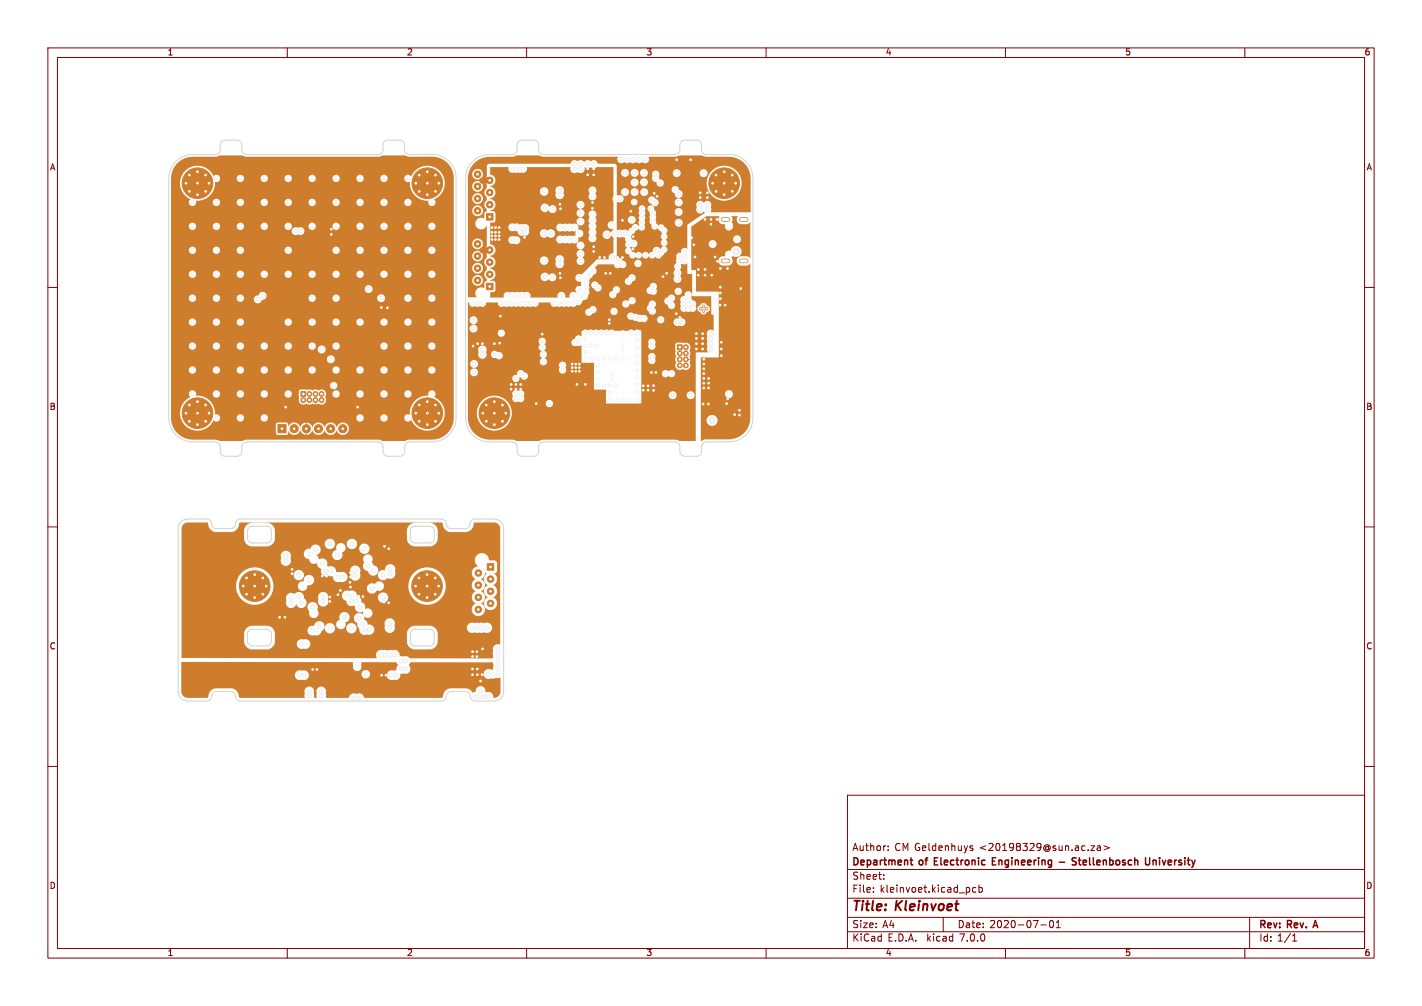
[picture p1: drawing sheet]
<svg xmlns="http://www.w3.org/2000/svg" width="297mm" height="210mm" viewBox="0 0 297 210" stroke-linecap="round" stroke-linejoin="round" font-family="sans-serif">
<defs><g id="words">
<g font-size="2.8" fill="#840000">
<text x="178" y="190.8">Title:</text>
<text x="187.1" y="190.8">Kleinvoet</text>
</g>
<g font-size="2.1" fill="#840000">
<text x="178" y="177.9">Author:</text>
<text x="186.8" y="177.9">CM Geldenhuys</text>
<text x="204.6" y="177.9">&lt;20198329@sun.ac.za&gt;</text>
<text x="178" y="183.9">Sheet:</text>
<text x="178" y="181.1">Department</text>
<text x="192.1" y="181.1">of</text>
<text x="195.7" y="181.1">Electronic</text>
<text x="208.3" y="181.1">Engineering</text>
<text x="225.9" y="181.1">Stellenbosch</text>
<text x="241.6" y="181.1">University</text>
<text x="178" y="186.6">File:</text>
<text x="183.8" y="186.6">kleinvoet.kicad_pcb</text>
<text x="178" y="196.8">KiCad</text>
<text x="178" y="194">Size:</text>
<text x="184.3" y="194">A4</text>
<text x="185.4" y="196.8">E.D.A.</text>
<text x="193.6" y="196.8">kicad</text>
<text x="200" y="194">Date:</text>
<text x="200.5" y="196.8">7.0.0</text>
<text x="206.7" y="194">2020-07-01</text>
<text x="263" y="194.2">Rev:</text>
<text x="263" y="196.8">Id: 1/1</text>
<text x="269" y="194.2">Rev.</text>
<text x="275" y="194.2">A</text>
</g>
<g font-size="1.8" fill="#840000">
<text x="35" y="11.8">1</text>
<text x="85" y="11.8">2</text>
<text x="135" y="11.8">3</text>
<text x="185" y="11.8">4</text>
<text x="235" y="11.8">5</text>
<text x="285" y="11.8">6</text>
<text x="10.4" y="35.8">A</text>
<text x="285.4" y="35.8">A</text>
<text x="10.3" y="85.8">B</text>
<text x="285.3" y="85.8">B</text>
<text x="10.3" y="135.8">C</text>
<text x="285.3" y="135.8">C</text>
<text x="10.3" y="185.8">D</text>
<text x="285.3" y="185.8">D</text>
<text x="35" y="199.8">1</text>
<text x="85" y="199.8">2</text>
<text x="135" y="199.8">3</text>
<text x="185" y="199.8">4</text>
<text x="235" y="199.8">5</text>
<text x="285" y="199.8">6</text>
</g>
</g></defs>
<g fill="none" stroke="#840000" stroke-width=".21">
<path d="M10 10h277v190h-277zM12 12h273v186h-273zM60 10v2M110 10v2M160 10v2M210 10v2M260 10v2M10 60h2M285 60h2M10 110h2M285 110h2M10 160h2"/>
<path d="M285 160h2M177 166h108v32h-108zM185.5 177.4v.2M185.5 176.6v.2M202.8 177.1h.4v.2l-.2 .3h-.3M202.8 176.6h.4M227.8 176.6h.8l-.8 1h.8M229.2 176.6h.6v1M229.8 176.9l-.5 .1-.2 .2 .2 .4 .5-.1M230.6 176.6l1.1 .4-1.1 .4M60 198v2M110 198v2"/>
<path d="M160 198v2M177 194.5h108M177 191.5h108M177 187.5h108M177 181.5h108M182.4 186.1v.2M182.4 185.3v.2M184.6 183.4v.2M184.6 182.6v.2M197 191.5v3M203.8 185.3h-.4l-.3 .2 .2 .7h.5M204.5 185.3h.4l.3 .2-.2 .7h-.5"/>
<path d="M204.5 184.8v1.5M210 198v2M217.4 193.1h1.1M219.4 192.2h.1a.8 .8 0 0 1 .6 .7 .8 .8 0 0 1-.6 .8 1 1 0 0 1-.1-1.5zM220.6 193.7h.9M220.6 192.6l.4-.4v1.5M260 198v2M261 191.5v6.5M270 196.5h.8M270 195.4l.4-.4v1.5"/>
</g>
<path d="M190.1 179.6h.5M207.3 179.8h.5M208 179.1h-.7v1.5h.7M221.2 180h1.2M224.8 179.1h-.6l-.2 .1v.4l.6 .3 .2 .4-.3 .3-.6-.1M225.2 179.6h.6M240.1 179.1l-.1 1.3-.2 .2-.4-.1M240.8 179.6v1M241 179.6l-.2 .1M190.3 180.3l.3 .3M274.7 192.2l-.5 1.5" fill="none" stroke="#840000" stroke-width=".3"/>
<g fill="#ce7d2c" stroke="#ce7d2c" stroke-width=".21">
<path d="M101.6 44.6h1.4v1.3h-1.4z"/>
<path d="M141.5 72h1v1h-1z"/>
<path d="M101.6 59.1h1.4v1.4h-1.4z"/>
<path d="M58 88.7h1.7v1.7h-1.7z"/>
<path d="M62.9 81.7h1v1h-1z"/>
<path d="M101.8 117.7h1.3v1.3h-1.3z"/>
<circle cx="99.7" cy="44" r=".68"/>
<circle cx="102.3" cy="42.7" r=".68"/>
<circle cx="99.7" cy="41.5" r=".68"/>
<circle cx="102.3" cy="40.2" r=".68"/>
<circle cx="99.7" cy="38.9" r=".68"/>
<circle cx="102.3" cy="37.6" r=".68"/>
<circle cx="99.7" cy="36.4" r=".68"/>
<circle cx="149.6" cy="36.6" r=".4"/>
<circle cx="152.9" cy="36.6" r=".4"/>
<circle cx="152.9" cy="39.9" r=".4"/>
<circle cx="153.6" cy="38.3" r=".4"/>
<circle cx="151.3" cy="35.9" r=".4"/>
<circle cx="149.6" cy="39.9" r=".4"/>
<circle cx="151.2" cy="40.7" r=".4"/>
<circle cx="151.2" cy="38.2" r="3.2"/>
<circle cx="148.8" cy="38.3" r=".4"/>
<circle cx="101.6" cy="87.9" r=".4"/>
<circle cx="103.2" cy="83.8" r=".4"/>
<circle cx="103.2" cy="86.2" r="3.2"/>
<circle cx="103.2" cy="88.7" r=".4"/>
<circle cx="104.9" cy="84.6" r=".4"/>
<circle cx="101.6" cy="84.6" r=".4"/>
<circle cx="100.8" cy="86.3" r=".4"/>
<circle cx="105.7" cy="86.3" r=".4"/>
<circle cx="104.9" cy="87.9" r=".4"/>
<circle cx="147" cy="63.9" r=".25"/>
<circle cx="147.6" cy="64.4" r=".25"/>
<circle cx="147" cy="64.9" r=".25"/>
<circle cx="146.3" cy="64.5" r=".25"/>
<circle cx="143.3" cy="72.5" r=".5"/>
<circle cx="142" cy="73.8" r=".5"/>
<circle cx="143.3" cy="73.8" r=".5"/>
<circle cx="142" cy="75" r=".5"/>
<circle cx="143.3" cy="75" r=".5"/>
<circle cx="142" cy="76.3" r=".5"/>
<circle cx="143.3" cy="76.3" r=".5"/>
<circle cx="99.7" cy="58.5" r=".68"/>
<circle cx="102.3" cy="57.3" r=".68"/>
<circle cx="99.7" cy="56" r=".68"/>
<circle cx="102.3" cy="54.7" r=".68"/>
<circle cx="99.7" cy="53.5" r=".68"/>
<circle cx="102.3" cy="52.2" r=".68"/>
<circle cx="99.7" cy="50.9" r=".68"/>
<circle cx="61.4" cy="89.5" r=".85"/>
<circle cx="64" cy="89.5" r=".85"/>
<circle cx="66.5" cy="89.5" r=".85"/>
<circle cx="69.1" cy="89.5" r=".85"/>
<circle cx="71.6" cy="89.5" r=".85"/>
<circle cx="91.6" cy="38.3" r=".4"/>
<circle cx="90.9" cy="39.9" r=".4"/>
<circle cx="86.8" cy="38.3" r=".4"/>
<circle cx="87.6" cy="36.6" r=".4"/>
<circle cx="87.6" cy="39.9" r=".4"/>
<circle cx="89.2" cy="35.9" r=".4"/>
<circle cx="89.3" cy="38.2" r="3.2"/>
<circle cx="89.2" cy="40.7" r=".4"/>
<circle cx="90.9" cy="36.6" r=".4"/>
<circle cx="89.3" cy="86.2" r="3.2"/>
<circle cx="87.6" cy="84.6" r=".4"/>
<circle cx="91.7" cy="86.3" r=".4"/>
<circle cx="89.2" cy="88.7" r=".4"/>
<circle cx="89.2" cy="83.8" r=".4"/>
<circle cx="87.6" cy="87.9" r=".4"/>
<circle cx="86.8" cy="86.3" r=".4"/>
<circle cx="90.9" cy="84.6" r=".4"/>
<circle cx="90.9" cy="87.9" r=".4"/>
<circle cx="43.7" cy="86.3" r=".4"/>
<circle cx="42.9" cy="87.9" r=".4"/>
<circle cx="41.3" cy="83.8" r=".4"/>
<circle cx="41.2" cy="86.2" r="3.2"/>
<circle cx="41.3" cy="88.7" r=".4"/>
<circle cx="39.6" cy="87.9" r=".4"/>
<circle cx="42.9" cy="84.6" r=".4"/>
<circle cx="38.9" cy="86.3" r=".4"/>
<circle cx="39.6" cy="84.6" r=".4"/>
<circle cx="39.6" cy="36.6" r=".4"/>
<circle cx="41.3" cy="35.9" r=".4"/>
<circle cx="41.3" cy="40.7" r=".4"/>
<circle cx="38.8" cy="38.3" r=".4"/>
<circle cx="42.9" cy="39.9" r=".4"/>
<circle cx="43.6" cy="38.3" r=".4"/>
<circle cx="39.6" cy="39.9" r=".4"/>
<circle cx="41.2" cy="38.2" r="3.2"/>
<circle cx="42.9" cy="36.6" r=".4"/>
<circle cx="63.3" cy="83.5" r=".5"/>
<circle cx="64.6" cy="82.2" r=".5"/>
<circle cx="64.6" cy="83.5" r=".5"/>
<circle cx="65.9" cy="82.2" r=".5"/>
<circle cx="65.9" cy="83.5" r=".5"/>
<circle cx="67.2" cy="82.2" r=".5"/>
<circle cx="67.2" cy="83.5" r=".5"/>
<circle cx="99.9" cy="127.2" r=".68"/>
<circle cx="102.4" cy="126" r=".68"/>
<circle cx="99.9" cy="124.7" r=".68"/>
<circle cx="102.4" cy="123.4" r=".68"/>
<circle cx="99.9" cy="122.2" r=".68"/>
<circle cx="102.4" cy="120.9" r=".68"/>
<circle cx="99.9" cy="119.6" r=".68"/>
<circle cx="90.9" cy="120.7" r=".4"/>
<circle cx="89.2" cy="119.9" r=".4"/>
<circle cx="87.5" cy="120.7" r=".4"/>
<circle cx="86.8" cy="122.4" r=".4"/>
<circle cx="87.5" cy="124" r=".4"/>
<circle cx="89.2" cy="124.8" r=".4"/>
<circle cx="90.9" cy="124" r=".4"/>
<circle cx="91.6" cy="122.4" r=".4"/>
<circle cx="89.2" cy="122.3" r="3.2"/>
<circle cx="54.9" cy="120.7" r=".4"/>
<circle cx="53.2" cy="119.9" r=".4"/>
<circle cx="51.5" cy="120.7" r=".4"/>
<circle cx="50.8" cy="122.4" r=".4"/>
<circle cx="51.5" cy="124" r=".4"/>
<circle cx="53.2" cy="124.8" r=".4"/>
<circle cx="54.9" cy="124" r=".4"/>
<circle cx="55.6" cy="122.4" r=".4"/>
<circle cx="53.2" cy="122.3" r="3.2"/>
</g>
<path d="M151 45.8h1M151 54.5h1M154.9 45.8h1M154.9 54.5h1" fill="none" stroke="#ce7d2c" stroke-width=".95"/>
<g fill="#ececec" stroke="#ececec" stroke-width=".21">
<circle cx="61.7" cy="48.3" r=".38"/>
<circle cx="62.7" cy="48.3" r=".38"/>
<circle cx="60.2" cy="52.3" r=".32"/>
<circle cx="80.9" cy="64.3" r=".38"/>
<circle cx="79.7" cy="64.2" r=".38"/>
<circle cx="69.2" cy="49" r=".38"/>
<circle cx="69.2" cy="47.9" r=".38"/>
<circle cx="74.7" cy="85" r=".32"/>
<circle cx="59.7" cy="85" r=".32"/>
<circle cx="136.1" cy="77.7" r=".32"/>
<circle cx="145.5" cy="71.7" r=".38"/>
<circle cx="135.3" cy="80.6" r=".32"/>
<circle cx="138.5" cy="57.7" r=".32"/>
<circle cx="146.8" cy="71.7" r=".38"/>
<circle cx="134.3" cy="81.4" r=".32"/>
<circle cx="137" cy="77.7" r=".32"/>
<circle cx="134.4" cy="80.6" r=".32"/>
<circle cx="127.2" cy="66.7" r=".32"/>
<circle cx="145.5" cy="70.7" r=".38"/>
<circle cx="108.8" cy="80.3" r=".32"/>
<circle cx="108.8" cy="81.3" r=".32"/>
<circle cx="98.8" cy="72.3" r=".44"/>
<circle cx="128" cy="53.7" r=".38"/>
<circle cx="131.8" cy="44.1" r=".38"/>
<circle cx="136.6" cy="40.3" r=".32"/>
<circle cx="106.8" cy="81.3" r=".32"/>
<circle cx="130" cy="53.7" r=".38"/>
<circle cx="120.2" cy="77.5" r=".32"/>
<circle cx="103.2" cy="71.7" r=".44"/>
<circle cx="121" cy="76" r=".32"/>
<circle cx="106.8" cy="80.3" r=".32"/>
<circle cx="142" cy="66.3" r=".38"/>
<circle cx="107.8" cy="80.3" r=".32"/>
<circle cx="141.3" cy="33.3" r=".38"/>
<circle cx="119.5" cy="77.5" r=".32"/>
<circle cx="113.2" cy="69.7" r=".32"/>
<circle cx="130" cy="46" r=".38"/>
<circle cx="126.5" cy="57" r=".38"/>
<circle cx="146.8" cy="72.9" r=".38"/>
<circle cx="120.2" cy="76" r=".32"/>
<circle cx="137.2" cy="41" r=".32"/>
<circle cx="147.8" cy="40.3" r=".38"/>
<circle cx="120.2" cy="76.7" r=".32"/>
<circle cx="107.8" cy="81.3" r=".32"/>
<circle cx="147.8" cy="41.3" r=".38"/>
<circle cx="120.5" cy="80.3" r=".32"/>
<circle cx="121" cy="76.7" r=".32"/>
<circle cx="146.8" cy="70.7" r=".38"/>
<circle cx="127.2" cy="67.5" r=".32"/>
<circle cx="145.5" cy="69.7" r=".38"/>
<circle cx="100.8" cy="71.7" r=".44"/>
<circle cx="141.2" cy="65.5" r=".38"/>
<circle cx="122.2" cy="80.3" r=".32"/>
<circle cx="144.2" cy="33.3" r=".38"/>
<circle cx="146.2" cy="40.3" r=".38"/>
<circle cx="112" cy="84.3" r=".32"/>
<circle cx="145.5" cy="72.9" r=".38"/>
<circle cx="136.5" cy="80.5" r=".32"/>
<circle cx="119.5" cy="76.7" r=".32"/>
<circle cx="127.5" cy="57" r=".38"/>
<circle cx="104.4" cy="71.6" r=".32"/>
<circle cx="119.5" cy="76" r=".32"/>
<circle cx="146.2" cy="41.3" r=".38"/>
<circle cx="104.5" cy="66" r=".32"/>
<circle cx="136.5" cy="81.5" r=".32"/>
<circle cx="135.3" cy="81.4" r=".32"/>
<circle cx="99.8" cy="71.7" r=".44"/>
<circle cx="146.8" cy="69.7" r=".38"/>
<circle cx="129" cy="53.7" r=".38"/>
<circle cx="139.2" cy="57" r=".32"/>
<circle cx="121" cy="77.5" r=".32"/>
<circle cx="132.2" cy="52" r=".38"/>
<circle cx="132.2" cy="49.4" r=".38"/>
<circle cx="143.8" cy="61.6" r=".32"/>
<circle cx="152.2" cy="82.3" r=".32"/>
<circle cx="116.9" cy="42.6" r=".38"/>
<circle cx="117.1" cy="43.6" r=".38"/>
<circle cx="102.8" cy="48.5" r=".32"/>
<circle cx="124" cy="52.5" r=".38"/>
<circle cx="103.5" cy="47.5" r=".32"/>
<circle cx="103.5" cy="49.3" r=".32"/>
<circle cx="126.2" cy="53.7" r=".38"/>
<circle cx="125.2" cy="53.7" r=".38"/>
<circle cx="103.5" cy="50" r=".32"/>
<circle cx="102.8" cy="47.5" r=".32"/>
<circle cx="123.8" cy="43.5" r=".44"/>
<circle cx="104.2" cy="49.3" r=".32"/>
<circle cx="102.8" cy="50" r=".32"/>
<circle cx="103.5" cy="48.5" r=".32"/>
<circle cx="117.1" cy="58" r=".38"/>
<circle cx="104.2" cy="50" r=".32"/>
<circle cx="122.8" cy="36.5" r=".38"/>
<circle cx="104.2" cy="48.5" r=".32"/>
<circle cx="116.9" cy="57" r=".38"/>
<circle cx="124" cy="36.5" r=".38"/>
<circle cx="122.8" cy="35.3" r=".38"/>
<circle cx="123.8" cy="42.3" r=".44"/>
<circle cx="102.8" cy="49.3" r=".32"/>
<circle cx="124" cy="35.3" r=".38"/>
<circle cx="109.5" cy="49.6" r=".32"/>
<circle cx="104.2" cy="47.5" r=".32"/>
<circle cx="124" cy="51.5" r=".38"/>
<circle cx="153.7" cy="52.5" r=".63"/>
<circle cx="153.9" cy="50" r=".32"/>
<circle cx="148.9" cy="51" r=".32"/>
<circle cx="148.7" cy="87.8" r=".63"/>
<circle cx="69.7" cy="80.5" r=".32"/>
<circle cx="79.6" cy="62.3" r=".38"/>
<circle cx="108.8" cy="78" r=".32"/>
<circle cx="113.5" cy="75.5" r=".32"/>
<circle cx="131.8" cy="66" r=".32"/>
<circle cx="141" cy="39.6" r=".32"/>
<circle cx="132.8" cy="66.3" r=".32"/>
<circle cx="53.9" cy="62.5" r=".38"/>
<circle cx="140.2" cy="62.3" r=".32"/>
<circle cx="69.1" cy="75" r=".38"/>
<circle cx="109.5" cy="78.5" r=".32"/>
<circle cx="136.2" cy="63.5" r=".32"/>
<circle cx="139" cy="78" r=".32"/>
<circle cx="139.5" cy="62.9" r=".32"/>
<circle cx="140.2" cy="63.7" r=".32"/>
<circle cx="140.2" cy="78" r=".32"/>
<circle cx="117.5" cy="77.3" r=".32"/>
<circle cx="138" cy="66.7" r=".32"/>
<circle cx="134.5" cy="66.5" r=".32"/>
<circle cx="117.5" cy="76.3" r=".32"/>
<circle cx="77" cy="60.3" r=".38"/>
<circle cx="141.7" cy="60.8" r=".32"/>
<circle cx="124.2" cy="59.5" r=".32"/>
<circle cx="104.7" cy="69.6" r=".32"/>
<circle cx="124.9" cy="60.1" r=".32"/>
<circle cx="128" cy="61.5" r=".32"/>
<circle cx="128.8" cy="60.5" r=".32"/>
<circle cx="131.2" cy="58.7" r=".32"/>
<circle cx="132" cy="58" r=".32"/>
<circle cx="67.2" cy="73" r=".38"/>
<circle cx="127.8" cy="78.2" r=".32"/>
<circle cx="127.8" cy="79.3" r=".32"/>
<circle cx="128.7" cy="80.5" r=".32"/>
<circle cx="131.8" cy="69.6" r=".32"/>
<circle cx="133.1" cy="69.6" r=".32"/>
<circle cx="127.8" cy="69.6" r=".32"/>
<circle cx="126.7" cy="69.6" r=".32"/>
<circle cx="125.6" cy="69.6" r=".32"/>
<circle cx="124.5" cy="69.6" r=".32"/>
<circle cx="123.4" cy="69.6" r=".32"/>
<circle cx="122.3" cy="69.6" r=".32"/>
<circle cx="122.3" cy="70.8" r=".32"/>
<circle cx="122.3" cy="72.2" r=".32"/>
<circle cx="122.3" cy="73.5" r=".32"/>
<circle cx="123.6" cy="74.9" r=".32"/>
<circle cx="124.9" cy="76.3" r=".32"/>
<circle cx="124.9" cy="77.7" r=".32"/>
<circle cx="124.9" cy="79.1" r=".32"/>
<circle cx="124.9" cy="80.5" r=".32"/>
<circle cx="126.1" cy="80.5" r=".32"/>
<circle cx="127.4" cy="80.5" r=".32"/>
<circle cx="127.4" cy="81.9" r=".32"/>
<circle cx="127.4" cy="83.4" r=".32"/>
<circle cx="128.8" cy="83.4" r=".32"/>
<circle cx="130.2" cy="83.4" r=".32"/>
<circle cx="131.7" cy="83.4" r=".32"/>
<circle cx="133.1" cy="83.4" r=".32"/>
<circle cx="133.1" cy="81.9" r=".32"/>
<circle cx="133.1" cy="80.3" r=".32"/>
<circle cx="133.1" cy="78.8" r=".32"/>
<circle cx="133.1" cy="77.2" r=".32"/>
<circle cx="133.1" cy="75.7" r=".32"/>
<circle cx="133.1" cy="72.6" r=".32"/>
<circle cx="133.1" cy="71.1" r=".32"/>
<circle cx="133.1" cy="74.2" r=".32"/>
<circle cx="124.9" cy="74.9" r=".32"/>
<circle cx="127.5" cy="74.9" r=".32"/>
<circle cx="128.8" cy="74.9" r=".32"/>
<circle cx="126.2" cy="74.9" r=".32"/>
<circle cx="122.3" cy="74.9" r=".32"/>
<circle cx="85.2" cy="82.3" r=".32"/>
<circle cx="50.2" cy="87.3" r=".32"/>
<circle cx="40.2" cy="57.3" r=".32"/>
<circle cx="40.2" cy="62.3" r=".32"/>
<circle cx="70.2" cy="72.3" r=".32"/>
<circle cx="80.2" cy="72.3" r=".32"/>
<circle cx="85.2" cy="72.3" r=".32"/>
<circle cx="85.2" cy="67.3" r=".32"/>
<circle cx="60.2" cy="72.3" r=".32"/>
<circle cx="70.2" cy="67.3" r=".32"/>
<circle cx="75.2" cy="67.3" r=".32"/>
<circle cx="80.2" cy="67.3" r=".32"/>
<circle cx="45.2" cy="37.3" r=".32"/>
<circle cx="85.2" cy="87.3" r=".32"/>
<circle cx="90.2" cy="82.3" r=".32"/>
<circle cx="90.2" cy="42.3" r=".32"/>
<circle cx="85.2" cy="37.3" r=".32"/>
<circle cx="75.2" cy="57.3" r=".32"/>
<circle cx="75.2" cy="37.3" r=".32"/>
<circle cx="45.2" cy="72.3" r=".32"/>
<circle cx="45.2" cy="82.3" r=".32"/>
<circle cx="50.2" cy="82.3" r=".32"/>
<circle cx="80.2" cy="57.3" r=".32"/>
<circle cx="40.2" cy="77.3" r=".32"/>
<circle cx="45.2" cy="77.3" r=".32"/>
<circle cx="80.2" cy="82.3" r=".32"/>
<circle cx="40.2" cy="67.3" r=".32"/>
<circle cx="45.2" cy="52.3" r=".32"/>
<circle cx="50.2" cy="52.3" r=".32"/>
<circle cx="90.2" cy="77.3" r=".32"/>
<circle cx="65.2" cy="57.3" r=".32"/>
<circle cx="45.2" cy="57.3" r=".32"/>
<circle cx="45.2" cy="42.3" r=".32"/>
<circle cx="90.2" cy="57.3" r=".32"/>
<circle cx="60.2" cy="57.3" r=".32"/>
<circle cx="55.2" cy="42.3" r=".32"/>
<circle cx="60.2" cy="42.3" r=".32"/>
<circle cx="65.2" cy="67.3" r=".32"/>
<circle cx="45.2" cy="62.3" r=".32"/>
<circle cx="50.2" cy="62.3" r=".32"/>
<circle cx="45.2" cy="67.3" r=".32"/>
<circle cx="50.2" cy="67.3" r=".32"/>
<circle cx="55.2" cy="82.3" r=".32"/>
<circle cx="60.2" cy="82.3" r=".32"/>
<circle cx="70.2" cy="82.3" r=".32"/>
<circle cx="60.2" cy="67.3" r=".32"/>
<circle cx="85.2" cy="62.3" r=".32"/>
<circle cx="70.2" cy="62.3" r=".32"/>
<circle cx="60.2" cy="37.3" r=".32"/>
<circle cx="75.2" cy="87.3" r=".32"/>
<circle cx="80.2" cy="87.3" r=".32"/>
<circle cx="55.2" cy="72.3" r=".32"/>
<circle cx="65.2" cy="77.3" r=".32"/>
<circle cx="65.2" cy="37.3" r=".32"/>
<circle cx="70.2" cy="37.3" r=".32"/>
<circle cx="65.2" cy="42.3" r=".32"/>
<circle cx="70.2" cy="42.3" r=".32"/>
<circle cx="90.2" cy="72.3" r=".32"/>
<circle cx="40.2" cy="42.3" r=".32"/>
<circle cx="45.2" cy="87.3" r=".32"/>
<circle cx="50.2" cy="42.3" r=".32"/>
<circle cx="75.2" cy="77.3" r=".32"/>
<circle cx="80.2" cy="77.3" r=".32"/>
<circle cx="85.2" cy="77.3" r=".32"/>
<circle cx="70.2" cy="77.3" r=".32"/>
<circle cx="80.2" cy="37.3" r=".32"/>
<circle cx="90.2" cy="67.3" r=".32"/>
<circle cx="90.2" cy="62.3" r=".32"/>
<circle cx="90.2" cy="52.3" r=".32"/>
<circle cx="70.2" cy="57.3" r=".32"/>
<circle cx="40.2" cy="82.3" r=".32"/>
<circle cx="90.2" cy="47.3" r=".32"/>
<circle cx="40.2" cy="52.3" r=".32"/>
<circle cx="50.2" cy="57.3" r=".32"/>
<circle cx="55.2" cy="57.3" r=".32"/>
<circle cx="50.2" cy="77.3" r=".32"/>
<circle cx="55.2" cy="77.3" r=".32"/>
<circle cx="60.2" cy="77.3" r=".32"/>
<circle cx="50.2" cy="72.3" r=".32"/>
<circle cx="50.2" cy="37.3" r=".32"/>
<circle cx="55.2" cy="37.3" r=".32"/>
<circle cx="55.2" cy="47.3" r=".32"/>
<circle cx="40.2" cy="72.3" r=".32"/>
<circle cx="75.2" cy="42.3" r=".32"/>
<circle cx="80.2" cy="42.3" r=".32"/>
<circle cx="70.2" cy="47.3" r=".32"/>
<circle cx="75.2" cy="47.3" r=".32"/>
<circle cx="45.2" cy="47.3" r=".32"/>
<circle cx="50.2" cy="47.3" r=".32"/>
<circle cx="65.2" cy="62.3" r=".32"/>
<circle cx="85.2" cy="52.3" r=".32"/>
<circle cx="70.2" cy="52.3" r=".32"/>
<circle cx="85.2" cy="42.3" r=".32"/>
<circle cx="40.2" cy="47.3" r=".32"/>
<circle cx="75.2" cy="52.3" r=".32"/>
<circle cx="80.2" cy="52.3" r=".32"/>
<circle cx="85.2" cy="57.3" r=".32"/>
<circle cx="80.2" cy="47.3" r=".32"/>
<circle cx="85.2" cy="47.3" r=".32"/>
<circle cx="75.2" cy="82.3" r=".32"/>
<circle cx="116.9" cy="40.7" r=".38"/>
<circle cx="116.9" cy="39.7" r=".38"/>
<circle cx="113.7" cy="40" r=".38"/>
<circle cx="107" cy="50.1" r=".32"/>
<circle cx="130.1" cy="73.6" r=".25"/>
<circle cx="132.7" cy="47.4" r=".25"/>
<circle cx="131.2" cy="50" r=".25"/>
<circle cx="107.9" cy="47.5" r=".32"/>
<circle cx="116.8" cy="63.3" r=".32"/>
<circle cx="135.8" cy="60.7" r=".32"/>
<circle cx="142.9" cy="54.4" r=".32"/>
<circle cx="123.4" cy="72.1" r=".32"/>
<circle cx="154.7" cy="60.3" r=".32"/>
<circle cx="148.5" cy="46.8" r=".38"/>
<circle cx="107" cy="35.3" r=".32"/>
<circle cx="132.5" cy="36.1" r=".38"/>
<circle cx="130.1" cy="71.6" r=".25"/>
<circle cx="100.8" cy="74" r=".44"/>
<circle cx="131.2" cy="75" r=".25"/>
<circle cx="123.8" cy="39.7" r=".32"/>
<circle cx="146.9" cy="84.4" r=".38"/>
<circle cx="107.8" cy="50.2" r=".32"/>
<circle cx="133.5" cy="33.3" r=".38"/>
<circle cx="146.2" cy="42.7" r=".38"/>
<circle cx="123" cy="65.2" r=".32"/>
<circle cx="129.8" cy="33.3" r=".38"/>
<circle cx="141.5" cy="55.6" r=".32"/>
<circle cx="147.2" cy="57.4" r=".38"/>
<circle cx="113.2" cy="71.3" r=".32"/>
<circle cx="143.8" cy="64.3" r=".32"/>
<circle cx="141.8" cy="46.5" r=".38"/>
<circle cx="148" cy="80" r=".38"/>
<circle cx="120" cy="47.5" r=".32"/>
<circle cx="99" cy="77.7" r=".38"/>
<circle cx="120.1" cy="71.5" r=".32"/>
<circle cx="134.8" cy="33.3" r=".38"/>
<circle cx="119.8" cy="61.7" r=".32"/>
<circle cx="130.5" cy="40.1" r=".38"/>
<circle cx="108.9" cy="47.6" r=".32"/>
<circle cx="130" cy="69.7" r=".25"/>
<circle cx="131" cy="33.3" r=".38"/>
<circle cx="148.5" cy="72.9" r=".38"/>
<circle cx="123.8" cy="49.7" r=".32"/>
<circle cx="138.7" cy="48.1" r=".25"/>
<circle cx="147" cy="76" r=".38"/>
<circle cx="113.5" cy="74" r=".32"/>
<circle cx="131.2" cy="52.4" r=".25"/>
<circle cx="122.4" cy="61" r=".32"/>
<circle cx="142.9" cy="64.3" r=".32"/>
<circle cx="135.9" cy="64.3" r=".32"/>
<circle cx="138.1" cy="52.7" r=".25"/>
<circle cx="122.1" cy="61.9" r=".32"/>
<circle cx="152" cy="83.3" r=".38"/>
<circle cx="148.4" cy="71.7" r=".38"/>
<circle cx="122.4" cy="60" r=".32"/>
<circle cx="135.9" cy="43.6" r=".25"/>
<circle cx="123.8" cy="47.3" r=".32"/>
<circle cx="131.2" cy="51" r=".25"/>
<circle cx="117" cy="50" r=".32"/>
<circle cx="121" cy="61.7" r=".32"/>
<circle cx="145.2" cy="53.6" r=".38"/>
<circle cx="129.3" cy="54.6" r=".32"/>
<circle cx="123.8" cy="48.5" r=".32"/>
<circle cx="114.8" cy="84.3" r=".32"/>
<circle cx="108" cy="61.7" r=".32"/>
<circle cx="136.2" cy="65" r=".32"/>
<circle cx="99" cy="76" r=".38"/>
<circle cx="137.2" cy="52.3" r=".38"/>
<circle cx="137.5" cy="53.3" r=".25"/>
<circle cx="147" cy="77" r=".38"/>
<circle cx="121" cy="58" r=".32"/>
<circle cx="136.3" cy="45.3" r=".25"/>
<circle cx="123.8" cy="64.7" r=".32"/>
<circle cx="144.9" cy="51.1" r=".38"/>
<circle cx="142.3" cy="67.3" r=".38"/>
<circle cx="130.1" cy="55.2" r=".32"/>
<circle cx="107.8" cy="35.3" r=".32"/>
<circle cx="147" cy="75" r=".38"/>
<circle cx="117" cy="47.5" r=".32"/>
<circle cx="150.6" cy="74.3" r=".38"/>
<circle cx="100.8" cy="63.3" r=".32"/>
<circle cx="123.1" cy="57.3" r=".32"/>
<circle cx="118.8" cy="63.3" r=".32"/>
<circle cx="109" cy="48.4" r=".32"/>
<circle cx="141.8" cy="44.3" r=".38"/>
<circle cx="151.5" cy="63.7" r=".32"/>
<circle cx="130.5" cy="36.1" r=".38"/>
<circle cx="116.9" cy="55.1" r=".38"/>
<circle cx="55.2" cy="87.3" r=".32"/>
<circle cx="149.3" cy="53.6" r=".38"/>
<circle cx="100.8" cy="73" r=".44"/>
<circle cx="150.5" cy="61.2" r=".32"/>
<circle cx="145.9" cy="57.4" r=".38"/>
<circle cx="106.8" cy="63.3" r=".32"/>
<circle cx="119.8" cy="63.3" r=".32"/>
<circle cx="150.6" cy="71.4" r=".38"/>
<circle cx="148.6" cy="57.4" r=".38"/>
<circle cx="149.5" cy="62.9" r=".32"/>
<circle cx="148.4" cy="69.7" r=".38"/>
<circle cx="147.8" cy="42.7" r=".38"/>
<circle cx="121.2" cy="46.3" r=".32"/>
<circle cx="140.5" cy="82.5" r=".38"/>
<circle cx="108.8" cy="63.3" r=".32"/>
<circle cx="121.2" cy="53" r=".32"/>
<circle cx="134.5" cy="40.1" r=".38"/>
<circle cx="123.8" cy="46" r=".32"/>
<circle cx="121.2" cy="54.5" r=".32"/>
<circle cx="107.8" cy="63.3" r=".32"/>
<circle cx="98.8" cy="63.3" r=".32"/>
<circle cx="147" cy="81" r=".38"/>
<circle cx="136.2" cy="72.3" r=".32"/>
<circle cx="106" cy="61.7" r=".32"/>
<circle cx="147" cy="78" r=".38"/>
<circle cx="107.8" cy="82.2" r=".32"/>
<circle cx="153.5" cy="86.6" r=".38"/>
<circle cx="121.2" cy="51.3" r=".32"/>
<circle cx="147" cy="79" r=".38"/>
<circle cx="147" cy="80" r=".38"/>
<circle cx="132.5" cy="38.1" r=".38"/>
<circle cx="119" cy="47.5" r=".32"/>
<circle cx="132.1" cy="53.3" r=".25"/>
<circle cx="109.8" cy="63.3" r=".32"/>
<circle cx="136.2" cy="71.4" r=".32"/>
<circle cx="136.8" cy="47.3" r=".25"/>
<circle cx="136.3" cy="46.3" r=".25"/>
<circle cx="130.5" cy="48.7" r=".38"/>
<circle cx="148" cy="81" r=".38"/>
<circle cx="147.2" cy="56.3" r=".38"/>
<circle cx="98.9" cy="66.9" r=".38"/>
<circle cx="130.1" cy="74.8" r=".25"/>
<circle cx="144.6" cy="64.3" r=".32"/>
<circle cx="104.2" cy="74.3" r=".32"/>
<circle cx="133.4" cy="53.3" r=".25"/>
<circle cx="141.5" cy="67.3" r=".38"/>
<circle cx="138.7" cy="49.4" r=".25"/>
<circle cx="116.9" cy="54.2" r=".38"/>
<circle cx="108.8" cy="83.2" r=".32"/>
<circle cx="142.9" cy="63.4" r=".32"/>
<circle cx="149.9" cy="54.6" r=".38"/>
<circle cx="104.8" cy="63.3" r=".32"/>
<circle cx="150.6" cy="72.9" r=".38"/>
<circle cx="151.9" cy="56" r=".38"/>
<circle cx="120.8" cy="71.5" r=".32"/>
<circle cx="149.8" cy="45.8" r=".38"/>
<circle cx="144.2" cy="82.5" r=".38"/>
<circle cx="126.8" cy="49" r=".38"/>
<circle cx="65.2" cy="47.3" r=".32"/>
<circle cx="146.2" cy="43.7" r=".38"/>
<circle cx="130.1" cy="70.6" r=".25"/>
<circle cx="121" cy="60.5" r=".32"/>
<circle cx="60.2" cy="47.3" r=".32"/>
<circle cx="144.6" cy="63.4" r=".32"/>
<circle cx="148" cy="79" r=".38"/>
<circle cx="123.8" cy="56.6" r=".32"/>
<circle cx="122.5" cy="58" r=".32"/>
<circle cx="136.2" cy="53.3" r=".25"/>
<circle cx="121.2" cy="44.5" r=".32"/>
<circle cx="123.8" cy="41" r=".32"/>
<circle cx="118" cy="50" r=".32"/>
<circle cx="136.3" cy="44.4" r=".25"/>
<circle cx="118" cy="47.5" r=".32"/>
<circle cx="108.5" cy="35.3" r=".32"/>
<circle cx="136.2" cy="75.3" r=".32"/>
<circle cx="124.5" cy="72.1" r=".32"/>
<circle cx="141.5" cy="57" r=".38"/>
<circle cx="120.8" cy="63" r=".32"/>
<circle cx="103.3" cy="74" r=".32"/>
<circle cx="142.9" cy="62.6" r=".32"/>
<circle cx="109.2" cy="35.3" r=".32"/>
<circle cx="136.2" cy="74.4" r=".32"/>
<circle cx="138.7" cy="50.7" r=".25"/>
<circle cx="65.2" cy="72.3" r=".32"/>
<circle cx="129.5" cy="48.7" r=".38"/>
<circle cx="130.1" cy="72.6" r=".25"/>
<circle cx="109" cy="61.7" r=".32"/>
<circle cx="150.5" cy="62.3" r=".32"/>
<circle cx="138.1" cy="47.5" r=".25"/>
<circle cx="120" cy="35.3" r=".38"/>
<circle cx="98.9" cy="68.6" r=".38"/>
<circle cx="132.5" cy="40.1" r=".38"/>
<circle cx="134.1" cy="44.4" r=".25"/>
<circle cx="132.3" cy="50.9" r=".38"/>
<circle cx="150.5" cy="60" r=".32"/>
<circle cx="99.8" cy="63.3" r=".32"/>
<circle cx="147.2" cy="45.8" r=".38"/>
<circle cx="144.5" cy="49.6" r=".25"/>
<circle cx="150.4" cy="63.7" r=".32"/>
<circle cx="111.8" cy="63.3" r=".32"/>
<circle cx="120.8" cy="70.7" r=".32"/>
<circle cx="120" cy="34.3" r=".38"/>
<circle cx="141.5" cy="58.3" r=".38"/>
<circle cx="132.2" cy="33.3" r=".38"/>
<circle cx="143.8" cy="62.6" r=".32"/>
<circle cx="120" cy="50" r=".32"/>
<circle cx="134.5" cy="38" r=".38"/>
<circle cx="141.3" cy="36.2" r=".38"/>
<circle cx="138.7" cy="52.1" r=".25"/>
<circle cx="133.6" cy="66.5" r=".32"/>
<circle cx="136.5" cy="59.8" r=".32"/>
<circle cx="107" cy="47.5" r=".32"/>
<circle cx="121.2" cy="35.3" r=".38"/>
<circle cx="143.8" cy="63.4" r=".32"/>
<circle cx="141.9" cy="54.4" r=".32"/>
<circle cx="134.1" cy="43.6" r=".25"/>
<circle cx="117.2" cy="61.7" r=".32"/>
<circle cx="143" cy="52.5" r=".32"/>
<circle cx="134.5" cy="36.1" r=".38"/>
<circle cx="141.8" cy="40.5" r=".38"/>
<circle cx="134.1" cy="47.4" r=".25"/>
<circle cx="105.8" cy="63.3" r=".32"/>
<circle cx="134.1" cy="46.4" r=".25"/>
<circle cx="109.7" cy="47.6" r=".32"/>
<circle cx="136.5" cy="60.8" r=".32"/>
<circle cx="115.8" cy="63.3" r=".32"/>
<circle cx="141.8" cy="42.3" r=".38"/>
<circle cx="132.5" cy="42.2" r=".25"/>
<circle cx="147.9" cy="84.4" r=".38"/>
<circle cx="113.7" cy="54.4" r=".38"/>
<circle cx="131.9" cy="45.9" r=".38"/>
<circle cx="146.9" cy="36.2" r=".38"/>
<circle cx="147.8" cy="43.7" r=".38"/>
<circle cx="131.3" cy="48.9" r=".25"/>
<circle cx="124" cy="34.3" r=".38"/>
<circle cx="122.8" cy="34.3" r=".38"/>
<circle cx="148.4" cy="70.7" r=".38"/>
<circle cx="109.7" cy="48.4" r=".32"/>
<circle cx="113.2" cy="72.5" r=".32"/>
<circle cx="134.8" cy="53.3" r=".25"/>
<circle cx="128.8" cy="41.5" r=".32"/>
<circle cx="121.2" cy="42.7" r=".32"/>
<circle cx="148.5" cy="45.8" r=".38"/>
<circle cx="132" cy="48.2" r=".25"/>
<circle cx="108.8" cy="82.2" r=".32"/>
<circle cx="110" cy="61.7" r=".32"/>
<circle cx="117.8" cy="63.3" r=".32"/>
<circle cx="129" cy="55.3" r=".32"/>
<circle cx="107.8" cy="83.2" r=".32"/>
<circle cx="129.5" cy="41.5" r=".32"/>
<circle cx="143" cy="53.5" r=".32"/>
<circle cx="128.5" cy="48.7" r=".38"/>
<circle cx="110.8" cy="63.3" r=".32"/>
<circle cx="142" cy="53.5" r=".32"/>
<circle cx="121.2" cy="34.3" r=".38"/>
<circle cx="154.5" cy="85.7" r=".38"/>
<circle cx="122.4" cy="59" r=".32"/>
<circle cx="151.8" cy="84.3" r=".38"/>
<circle cx="123.8" cy="44.7" r=".32"/>
<circle cx="150.5" cy="56" r=".38"/>
<circle cx="119" cy="50" r=".32"/>
<circle cx="145.9" cy="56.3" r=".38"/>
<circle cx="107" cy="61.7" r=".32"/>
<circle cx="134.1" cy="45.4" r=".25"/>
<circle cx="154.5" cy="86.7" r=".38"/>
<circle cx="136.2" cy="41.7" r=".32"/>
<circle cx="136.8" cy="42.3" r=".32"/>
<circle cx="107.8" cy="79" r=".32"/>
<circle cx="137.9" cy="38.2" r=".32"/>
<circle cx="128.2" cy="65" r=".32"/>
<circle cx="136.9" cy="37.2" r=".32"/>
<circle cx="130.7" cy="63.5" r=".32"/>
<circle cx="132" cy="62.8" r=".32"/>
<circle cx="137" cy="36.4" r=".32"/>
<circle cx="113.8" cy="43.4" r=".38"/>
<circle cx="115.1" cy="48.7" r=".38"/>
<circle cx="113.7" cy="48.7" r=".38"/>
<circle cx="113.8" cy="57.8" r=".38"/>
<circle cx="121" cy="48.7" r=".32"/>
<circle cx="115.4" cy="43.6" r=".32"/>
<circle cx="115.4" cy="57.9" r=".32"/>
<circle cx="54.9" cy="61.7" r=".38"/>
<circle cx="127.8" cy="47" r=".32"/>
<circle cx="133.2" cy="55" r=".32"/>
<circle cx="70.6" cy="120.5" r=".38"/>
<circle cx="71.5" cy="120.5" r=".38"/>
<circle cx="60.8" cy="125.8" r=".38"/>
<circle cx="60.8" cy="124.8" r=".38"/>
<circle cx="74.2" cy="120.1" r=".38"/>
<circle cx="74.2" cy="119.1" r=".38"/>
<circle cx="72.5" cy="124.4" r=".38"/>
<circle cx="73.5" cy="124.4" r=".38"/>
<circle cx="73.4" cy="125.5" r=".38"/>
<circle cx="74.4" cy="125.5" r=".38"/>
<circle cx="81.4" cy="130.2" r=".38"/>
<circle cx="81.4" cy="131.1" r=".38"/>
<circle cx="69.1" cy="119.2" r=".38"/>
<circle cx="68.1" cy="119.2" r=".38"/>
<circle cx="59.7" cy="116.1" r=".38"/>
<circle cx="59.7" cy="117.1" r=".38"/>
<circle cx="73.4" cy="131.2" r=".38"/>
<circle cx="68.9" cy="131.2" r=".38"/>
<circle cx="65.3" cy="126.8" r=".38"/>
<circle cx="62.4" cy="124.7" r=".38"/>
<circle cx="62.4" cy="120.1" r=".38"/>
<circle cx="67.3" cy="117.7" r=".38"/>
<circle cx="65.9" cy="114.8" r=".38"/>
<circle cx="68.9" cy="113.5" r=".38"/>
<circle cx="73.5" cy="113.5" r=".38"/>
<circle cx="76.1" cy="114.5" r=".38"/>
<circle cx="76.9" cy="118.1" r=".38"/>
<circle cx="81.5" cy="118.8" r=".38"/>
<circle cx="81.5" cy="119.8" r=".38"/>
<circle cx="80" cy="120.1" r=".38"/>
<circle cx="80" cy="124.8" r=".38"/>
<circle cx="75" cy="129.1" r=".38"/>
<circle cx="75.2" cy="126.8" r=".38"/>
<circle cx="66.7" cy="130.8" r=".38"/>
<circle cx="67.5" cy="124.7" r=".38"/>
<circle cx="67.5" cy="125.5" r=".38"/>
<circle cx="73.9" cy="145.7" r=".38"/>
<circle cx="75" cy="145.7" r=".38"/>
<circle cx="67.1" cy="145.2" r=".38"/>
<circle cx="67.1" cy="144.3" r=".38"/>
<circle cx="84.7" cy="138.1" r=".38"/>
<circle cx="83.8" cy="138.1" r=".38"/>
<circle cx="82.4" cy="136.8" r=".38"/>
<circle cx="81.5" cy="136.8" r=".38"/>
<circle cx="80.4" cy="136.8" r=".38"/>
<circle cx="79.6" cy="136.8" r=".38"/>
<circle cx="74.6" cy="139.2" r=".25"/>
<circle cx="74.6" cy="138.5" r=".25"/>
<circle cx="63.8" cy="134.5" r=".32"/>
<circle cx="63" cy="134.5" r=".32"/>
<circle cx="64.6" cy="145.2" r=".38"/>
<circle cx="64.6" cy="144.3" r=".38"/>
<circle cx="63.5" cy="140.9" r=".38"/>
<circle cx="62.6" cy="140.9" r=".38"/>
<circle cx="66.1" cy="131.6" r=".32"/>
<circle cx="65.2" cy="131.6" r=".32"/>
<circle cx="77.1" cy="131.5" r=".38"/>
<circle cx="76.1" cy="131.5" r=".38"/>
<circle cx="100.4" cy="144.2" r=".38"/>
<circle cx="102" cy="145.5" r=".38"/>
<circle cx="101.1" cy="145.5" r=".38"/>
<circle cx="100.2" cy="145.5" r=".38"/>
<circle cx="99.3" cy="145.5" r=".38"/>
<circle cx="98.6" cy="131.1" r=".38"/>
<circle cx="101.7" cy="131.1" r=".38"/>
<circle cx="100.6" cy="131.1" r=".38"/>
<circle cx="99.6" cy="131.1" r=".38"/>
<circle cx="102.1" cy="140.7" r=".4"/>
<circle cx="103" cy="140.7" r=".32"/>
<circle cx="61" cy="118.8" r=".38"/>
<circle cx="61" cy="119.8" r=".38"/>
<circle cx="73.2" cy="119.5" r=".38"/>
<circle cx="73.2" cy="120.5" r=".38"/>
<circle cx="73.1" cy="121.5" r=".38"/>
<circle cx="73.2" cy="122.5" r=".38"/>
<circle cx="70.6" cy="124.2" r=".38"/>
<circle cx="71.1" cy="123.2" r=".38"/>
<circle cx="74.9" cy="124.5" r=".38"/>
<circle cx="75.8" cy="124.5" r=".38"/>
<circle cx="81.2" cy="125.8" r=".38"/>
<circle cx="80.2" cy="125.7" r=".38"/>
<circle cx="81.2" cy="114.5" r=".38"/>
<circle cx="80.3" cy="114.1" r=".38"/>
<circle cx="68.2" cy="120.2" r=".38"/>
<circle cx="67.3" cy="120.2" r=".38"/>
<circle cx="59.5" cy="128.8" r=".38"/>
<circle cx="58.4" cy="128.8" r=".38"/>
<circle cx="68.9" cy="125.5" r=".38"/>
<circle cx="68.9" cy="124.7" r=".38"/>
<circle cx="84.7" cy="139.6" r=".38"/>
<circle cx="83.8" cy="139.6" r=".38"/>
<circle cx="82.6" cy="140.9" r=".38"/>
<circle cx="81.8" cy="140.9" r=".38"/>
<circle cx="76.4" cy="140.8" r=".25"/>
<circle cx="100.8" cy="135.5" r=".38"/>
<circle cx="99.6" cy="136.1" r=".38"/>
<circle cx="98.7" cy="136.1" r=".38"/>
<circle cx="98.7" cy="137.1" r=".38"/>
<circle cx="99.6" cy="137.1" r=".38"/>
<circle cx="80.6" cy="140.9" r=".38"/>
<circle cx="79.7" cy="140.9" r=".38"/>
<circle cx="65.3" cy="139.8" r=".38"/>
<circle cx="66.2" cy="139.8" r=".38"/>
<circle cx="99.7" cy="139.6" r=".38"/>
<circle cx="98.7" cy="139.6" r=".38"/>
<circle cx="98.7" cy="140.9" r=".38"/>
<circle cx="99.7" cy="140.9" r=".38"/>
<circle cx="100.4" cy="142.2" r=".38"/>
<circle cx="100.7" cy="140.9" r=".38"/>
<circle cx="104" cy="140.5" r=".38"/>
<circle cx="104" cy="139.5" r=".38"/>
<circle cx="104" cy="138.5" r=".38"/>
<circle cx="104" cy="137.5" r=".38"/>
<circle cx="104" cy="136.5" r=".38"/>
<circle cx="104" cy="135.5" r=".38"/>
<circle cx="75.7" cy="130.4" r=".38"/>
<circle cx="77.7" cy="122.8" r=".38"/>
<circle cx="78" cy="119.1" r=".38"/>
<circle cx="70.4" cy="115.8" r=".38"/>
<circle cx="72" cy="128.8" r=".38"/>
<circle cx="63" cy="125.8" r=".38"/>
<circle cx="64.5" cy="121.1" r=".38"/>
<circle cx="64.5" cy="115.6" r=".38"/>
</g>
<path d="M102.3 37.6l-1.5 .2M102.3 52.2l-1.5 .1" fill="none" stroke="#ce7d2c" stroke-width="1.3"/>
<g fill="#ce7d2c">
<path d="M98.9 34.2a4.5 4.5 0 0 1 3.4-1.5h4.7l.9-.3h4.7l.9 .3h15.6a.83 .83 0 0 0 .1 1.2 .83 .83 0 0 0 1.2-.1 .82 .82 0 0 0 1.2 0 .82 .82 0 0 0 1.3 0 .82 .82 0 0 0 1.2 0 .83 .83 0 0 0 1.2 .1 .83 .83 0 0 0 .1-1.2h5.6l.9-.3h4.7l.9 .3 5.6 .1a4.5 4.5 0 0 1 3.7 4.5v7h-8.4a.82 .82 0 0 0 0-1 .83 .83 0 0 0-.2-1.3 .83 .83 0 0 0-1.2 .4 .83 .83 0 0 0-1.2-.4 .83 .83 0 0 0-.2 1.3 .83 .83 0 0 0 .2 1.2 .83 .83 0 0 0 1.2-.4l.3 .3-3.7 2.5-.1 5a.76 .76 0 0 0-1 0 .76 .76 0 0 0-.2 .9 .78 .78 0 0 0-.9 .2 .78 .78 0 0 0 0 1l-.2 .4 .1 .5a.76 .76 0 0 0-.5 .6 .76 .76 0 0 0 .3 .8 .83 .83 0 0 0-.1 1.3 .83 .83 0 0 0-.1 1.2 .83 .83 0 0 0 1.2 0 .83 .83 0 0 0-.1-1.2 .82 .82 0 0 0-.1-1.3 .76 .76 0 0 0 .3-1.1 .46 .46 0 0 1 .7 0l.7-.3v2.2l1 .1v4.6h4v3.7l.5 .2v3.4l-.1-.1a.83 .83 0 0 0-1.1 .1 .83 .83 0 0 0-.1 1 .9 .9 0 0 0 0 1.1 .91 .91 0 0 0 0 1.1 .83 .83 0 0 0 .2 1.3h-2.5l-.2 .1v18.4h-3.4l-.9-.3h-27.5l-.9 .3h-4.7l-.9-.3h-4.7a4.5 4.5 0 0 1-4.6-4.6v-1.3h1.9a3.7 3.7 0 0 0 4.6 3.9 3.7 3.7 0 0 0 2-5.6h7.8v.1a.77 .77 0 0 0 1.2 .6 .77 .77 0 0 0 0-1.3 .77 .77 0 0 0-1.2 .6h-7.8l-.1-.3a3.7 3.7 0 0 0-3.9-1.2 3.7 3.7 0 0 0-2.6 3.2h-1.9v-3.8h9.3v.2a.58 .58 0 0 1 0 .8 .78 .78 0 0 0 .4 .8 .78 .78 0 0 0 .9-.1 .78 .78 0 0 0 1-.1 .78 .78 0 0 0 0-1 .78 .78 0 0 0 0-1.1 .78 .78 0 0 0-1.1 0 .77 .77 0 0 0-1.2 .5h-9.3v-3.2h9.3v.2a.76 .76 0 0 0 .9 .6 .76 .76 0 0 0 .6-1l.2 .1a.83 .83 0 0 0 1.4 .1 .83 .83 0 0 0-.7-1.3 .76 .76 0 0 0-1-.3 .76 .76 0 0 0-.4 1 .76 .76 0 0 0-1 .6h-9.3v-1.3h.5v.2a.83 .83 0 0 0 1.3 .6 .83 .83 0 0 0 0-1.4 .83 .83 0 0 0-1.3 .6h-.5v-1.7h.5v.2a.83 .83 0 0 0 1.3 .6 .83 .83 0 0 0 0-1.4 .83 .83 0 0 0-1.3 .6h-.5v-3h2.2l.1 .5a.92 .92 0 0 0 .5 1.4 .92 .92 0 0 0 1.1-.9h.9v.2a.83 .83 0 0 0 1.2 .6 .78 .78 0 0 0 1 .1 .78 .78 0 0 0 .2-1 .78 .78 0 0 0-1-.3 .77 .77 0 0 0-.8-.2 .77 .77 0 0 0-.6 .6h-.9l-.1-.3a.93 .93 0 0 0-.4-1.4 .93 .93 0 0 0-1.2 .7h-2.2v-1.7h14.8l.3 .7a.76 .76 0 0 0-.3 .9 .76 .76 0 0 0 .8 .5 .76 .76 0 0 0-.6 .7 .76 .76 0 0 0 .7 .8 .76 .76 0 0 0-.6 1 .76 .76 0 0 0 1.1 .4h2.8v.1a.58 .58 0 0 1 0 .9 .77 .77 0 0 0 1 .8 .77 .77 0 0 0 .4-1.3 .77 .77 0 0 0-.3-1.2 .77 .77 0 0 0-1.1 .7h-2.8l.1-.1a.76 .76 0 0 0 .2-.8 .76 .76 0 0 0-.6-.6 .76 .76 0 0 0 .6-.8 .76 .76 0 0 0-.8-.7 .76 .76 0 0 0 .6-.6 .76 .76 0 0 0-.3-.7l.3-.5h5.3a.78 .78 0 0 0 1.2 .8 .76 .76 0 0 0 1-.2v3.6l.1 .1h2.5v5.5l.1 .1h2.4v2.9h7.2l.1-.1v-1.7h5.8a.83 .83 0 0 0 .8 .9 .83 .83 0 0 0 .8-.9h2.1v.2a.83 .83 0 0 0 1.3 .6 .83 .83 0 0 0 0-1.4 .83 .83 0 0 0-1.3 .6h-2.1v-.1a.83 .83 0 0 0-.9-.6 .83 .83 0 0 0-.7 .7h-5.8v-4.5h4.3v.2a.76 .76 0 0 0 .6 .6 .76 .76 0 0 0 .8-.3 .76 .76 0 0 0 1.2 .2 .76 .76 0 0 0 0-1.2 .76 .76 0 0 0-1.2 .2 .76 .76 0 0 0-.8-.3 .76 .76 0 0 0-.6 .6h-4.3v-3.5h1.5l.1 .4a.79 .79 0 0 0 .6 1.2 .79 .79 0 0 0 .7-1.2 .77 .77 0 0 0-.4-1.1 .77 .77 0 0 0-1 .7h-1.5v-3h1.5l.1 .4a.78 .78 0 0 0 .5 1.2 .78 .78 0 0 0 .9-1h4.1l.2 1.3a1.07 1.07 0 0 0 0 1.1 1.05 1.05 0 0 0 0 1.3 .97 .97 0 0 0 .1 1.3 .97 .97 0 0 0 1.3 0 .95 .95 0 0 0 1.3-.1 .95 .95 0 0 0 0-1.2l.3-.5-.1-.1h-.9v-.1h.9l.1-.2-.2-.4a1.05 1.05 0 0 0 0-1.3 .99 .99 0 0 0-.1-1.3 .99 .99 0 0 0-1.2-.2l-1.3-.1-.4 .5-4.2-.1a.78 .78 0 0 0-.4-1.2 .78 .78 0 0 0-1 .7h-1.5v-2.3a1.39 1.39 0 0 0-1.5 0 .76 .76 0 0 0-1.2 0l-2.9-.1a.96 .96 0 0 0-1.1 0 .96 .96 0 0 0-1.1 0 .96 .96 0 0 0-1.1 0 .96 .96 0 0 0-1.1 0 .96 .96 0 0 0-1.1 0 1.25 1.25 0 0 0-1.3 .2l-.1 1.1a.82 .82 0 0 0-.8-.3 .82 .82 0 0 0-.6 .7l-.5 .3-.2 .4h-5.3a.76 .76 0 0 0-.6-.9 .76 .76 0 0 0-.9 .7h-14.8v-1.7h6.3v.1a.77 .77 0 0 0 1.1 .6 .77 .77 0 0 0 0-1.3 .77 .77 0 0 0-1.1 .6h-6.3v-1h.4v.2a.83 .83 0 0 0 1.2 .6 .83 .83 0 0 0 0-1.4 .83 .83 0 0 0-1.2 .6h-.4v-1.7h.4v.1a.83 .83 0 0 0 1.2 .7 .83 .83 0 0 0 0-1.5 .83 .83 0 0 0-1.2 .7h-.4v-1.7h24.5v.2a.76 .76 0 0 0 .9 .6h7.9v.2a.87 .87 0 0 0 1.2 .6l1.2 .5h.7a.76 .76 0 0 0 1.1-.5h2v.1a.76 .76 0 0 0 .6 .7 .76 .76 0 0 0 .8-.3h2.1v.1a.86 .86 0 0 0 1.2 .7 .84 .84 0 0 0 1.3-.8 .84 .84 0 0 0-1.3-.7 .83 .83 0 0 0-1.2 .7l-2-.1a.77 .77 0 0 0-.5-1.1 .77 .77 0 0 0-1 .7l-1.9-.1a.76 .76 0 0 0-.4-.8 .76 .76 0 0 0-.8 .1l-.4-.2-.4 .1a.76 .76 0 0 0-.9-.2 .76 .76 0 0 0-.8-.3 .76 .76 0 0 0-.6 .6h-7.9l.4-.1a.59 .59 0 0 1 .7-.5l.4-.4h2.9v.2a.77 .77 0 0 0 1.2 .5 .77 .77 0 0 0-.2-1.3h6.6l.1 .4 .3 .3a.79 .79 0 0 0 1.2 .5 .79 .79 0 0 0-.1-1.3 .76 .76 0 0 0 .4-.7 .76 .76 0 0 0-.5-.7h2.2v.1a.76 .76 0 0 0 .8 .7 .76 .76 0 0 0 .6 .9 .76 .76 0 0 0 .9-.6 .76 .76 0 0 0-.6-.9l.3-.2 .3-.3h1.1l.1 .5-.1 .5 .1 .4a.82 .82 0 0 0 .2 1 .82 .82 0 0 0 1 .1l.4 .1 .4-.1a.76 .76 0 0 0 1.2-.6h.2v.1a.71 .71 0 0 0 .7 .7 .71 .71 0 0 0 .7 .4 .71 .71 0 0 0 .6-.5 .7 .7 0 0 0 .7-.7 .7 .7 0 0 0-.7-.7 .71 .71 0 0 0-.7-.4 .71 .71 0 0 0-.6 .5l-.5 .2-.2 .4h-.2l-.1-.5a.76 .76 0 0 0 0-.9 .76 .76 0 0 0-.8-.3v-.2a.58 .58 0 0 1 0-.9 .76 .76 0 0 0-.8-.8 .76 .76 0 0 0-.7 1 .76 .76 0 0 0-.9 .7h-1.1a.8 .8 0 0 0-.6-1 .8 .8 0 0 0-1 .6l-.5 .3-.2 .4h-2.2a.78 .78 0 0 0-1 .9l-.4 .6h-6.6a.76 .76 0 0 0-1 .6h-2.9a.8 .8 0 0 0-.6-1 .8 .8 0 0 0-.9 .5 .77 .77 0 0 0-.9 .7h-24.5v-2l.3 .1a.78 .78 0 0 0 .4 .8 .78 .78 0 0 0 .9-.1 .81 .81 0 0 0 1 0 .76 .76 0 0 0 .8 .1 .76 .76 0 0 0 .4-.9l2.5 .1a.78 .78 0 0 0 .4 .8 .78 .78 0 0 0 .9-.1 .81 .81 0 0 0 1 0 .81 .81 0 0 0 1 0 .81 .81 0 0 0 1 0 .81 .81 0 0 0 1 0 .81 .81 0 0 0 1 0 .81 .81 0 0 0 1 0 .76 .76 0 0 0 .8 .1 .76 .76 0 0 0 .4-.9l2.5 .1a.78 .78 0 0 0 .4 .8 .78 .78 0 0 0 .9-.1 .81 .81 0 0 0 1 0 .81 .81 0 0 0 1 0 .81 .81 0 0 0 1 0 .76 .76 0 0 0 1.1-.3 .76 .76 0 0 0 1-.2h8.5v.1a.76 .76 0 0 0 .9 .7 .76 .76 0 0 0 .6-.9 .76 .76 0 0 0 1.3-.2 .76 .76 0 0 0-.6-1.1 .76 .76 0 0 0-.8 1 .76 .76 0 0 0-.8-.3 .76 .76 0 0 0-.6 .7h-8.5l.2-.6 .4-.2a.85 .85 0 0 0 .8-1l.2-.2h4.2v.2a.77 .77 0 0 0 1 .6 .77 .77 0 0 0 .5-.9 .76 .76 0 0 0 .8-.7h5.5v.1a1.45 1.45 0 0 0 1.8 .8l.3-.3 .1-.5h3.7v.2a.77 .77 0 0 0 1.2 .6 .77 .77 0 0 0 0-1.3 .77 .77 0 0 0-1.2 .5h-3.7a.58 .58 0 0 1 0-.8 .76 .76 0 0 0-.8-.9 .76 .76 0 0 0-.7 .9l-.5 .3-.2 .4h-5.5a.77 .77 0 0 0-.8-.9 .77 .77 0 0 0-.7 1 .76 .76 0 0 0-.8 .7h-4.2l.1-.5-.2-.4a.81 .81 0 0 0 0-1l.6-.1a.87 .87 0 0 0 .7 .9 .78 .78 0 0 0 1.3 .2 .78 .78 0 0 0-.5-1.2 .77 .77 0 0 0-.8-.6 .77 .77 0 0 0-.7 .7h-.5v-.7h7.5a.79 .79 0 0 0 .7 .8 .79 .79 0 0 0 .9-.7 .76 .76 0 0 0 .7-.8 .76 .76 0 0 0-.8-.8 .76 .76 0 0 0-.8 .8 .76 .76 0 0 0-.7 .7h-7.5l.3-.6 .4-.3 .2-.4a.81 .81 0 0 0 .7-.6 .81 .81 0 0 0-.4-.9l.7-.7h3.3a.8 .8 0 0 0 .5 .8 .8 .8 0 0 0 .9-.2 .76 .76 0 0 0 .9 0 .76 .76 0 0 0 .3-.9h1.7v.2a.77 .77 0 0 0 1.2 .6 .77 .77 0 0 0 0-1.4 .77 .77 0 0 0-1.2 .6h-1.7l-.2-.3a.75 .75 0 0 1-.8-.6l-.4-.2-.6 .2v-4.5l.2-.1 .6 .2 .4-.2 .7 .2a.69 .69 0 0 0 .1 .9 .7 .7 0 0 0 .2 1.2 .7 .7 0 0 0-.4 .9 .7 .7 0 0 0 .9 .5 .7 .7 0 0 0 .4 .8 .7 .7 0 0 0 .9-.3 .7 .7 0 0 0 .8 .3 .7 .7 0 0 0 .5-.7v.1a.7 .7 0 0 0 .8 .7 .7 .7 0 0 0 .6-.8v.1a.7 .7 0 0 0 .6 .7 .7 .7 0 0 0 .8-.5 .76 .76 0 0 0 .7 .5 .76 .76 0 0 0 .7-.6l.3-.3 .2-.3a.73 .73 0 0 0 .6-.8 .73 .73 0 0 0-.8-.6 .73 .73 0 0 0-.7 .6 .83 .83 0 0 0-1-.4 .83 .83 0 0 0-.5 1 .7 .7 0 0 0-.9 .6 .73 .73 0 0 0-.7-.6 .73 .73 0 0 0-.7 .6 .7 .7 0 0 0-.6-.6 .7 .7 0 0 0-.7 .4 .7 .7 0 0 0-.9-.4 .7 .7 0 0 0-.4-.9l.3-.2 .1 .1a.83 .83 0 0 0 1.2-.7 .83 .83 0 0 0-1.2-.8l-.2-.7 .1-.1a.54 .54 0 0 1 .6-.6l.3-.6 .5-.1 .2-.3a.73 .73 0 0 0 1.1 .3 .73 .73 0 0 0 .1-1.1 .7 .7 0 0 0 0-.9 .85 .85 0 0 0 0-1.1 .72 .72 0 0 0 0-.9l.2-.5h.4l.1 .4 .4 .3 .1 .7a.72 .72 0 0 0 0 .9 .7 .7 0 0 0 .3 1.1 .7 .7 0 0 0 .3 1 .7 .7 0 0 0 1-.4 .7 .7 0 0 0 .6 .7l.4 .6h-.1a.7 .7 0 0 0 .2 1.2 .7 .7 0 0 0-.3 1.1 .7 .7 0 0 0 1.1 0 .7 .7 0 0 0-.3-1.1 .7 .7 0 0 0 .4-.6 .7 .7 0 0 0-.4-.6 .7 .7 0 0 0 .4-.8 .7 .7 0 0 0-.6-.6 .7 .7 0 0 0-.6-.6 .7 .7 0 0 0-.8 .4l-.1-.4-.3-.2v-.2h3.9v.2a.83 .83 0 0 0 1.3 .6 .83 .83 0 0 0 0-1.4 .83 .83 0 0 0-1.3 .6h-3.9l-.1-.6a.72 .72 0 0 0 0-.9l.1-.4v-.3h3.9v.1a.83 .83 0 0 0 1.3 .7 .83 .83 0 0 0 0-1.5 .83 .83 0 0 0-1.3 .7h-3.9l-.4-.4a.7 .7 0 0 0-.5-.9 .7 .7 0 0 0-.9 .6h-.4a.7 .7 0 0 0-1-.6 .7 .7 0 0 0-.2 1.1 .7 .7 0 0 0 0 1 .69 .69 0 0 0 0 .9 .85 .85 0 0 0-.1 1.1l-.1 .2a.76 .76 0 0 0-.9-.4 .76 .76 0 0 0-.6 .7 .7 .7 0 0 0-.6 .7h-.2a.82 .82 0 0 0-1.1-.1l-.4-.2-.6 .2-.2-.1v-2.2h2.3v.2a.83 .83 0 0 0 1.3 .6 .83 .83 0 0 0 0-1.4 .83 .83 0 0 0-1.3 .6h-2.3v-3.5l3-.2a.7 .7 0 0 0 .9 .7 .7 .7 0 0 0 .2-1.1h2.5v.1a.8 .8 0 0 0 .7 .7 .76 .76 0 0 0 .9 .5 .76 .76 0 0 0 .6-.8h3.3v.1a.83 .83 0 0 0 1.3 .7 .83 .83 0 0 0 0-1.5 .83 .83 0 0 0-1.3 .7h-3.3l-.3-.5-.4-.2a.76 .76 0 0 0-.8-.5 .76 .76 0 0 0-.7 .7l-2.5-.1a.7 .7 0 0 0-1.1 .5h-1.8a.77 .77 0 0 0 .1-1 .77 .77 0 0 0-1-.3l-.3-.1v-.7h.9v.2a.83 .83 0 0 0 .9 .7 .83 .83 0 0 0 .8-.9h.3v.2a.83 .83 0 0 0 .9 .7 .83 .83 0 0 0 .8-.9h.3v.2a.83 .83 0 0 0 1.2 .6 .83 .83 0 0 0 .2-1.3h5.2l.1 .6 .5 .3a.83 .83 0 0 0 .8 .9 .83 .83 0 0 0 .9-.7 .83 .83 0 0 0-.8-.9 .76 .76 0 0 0-.7-.9 .76 .76 0 0 0-.8 .7h-5.2a.83 .83 0 0 0-1.4 .5h-.3l-.1-.1a.83 .83 0 0 0-.8-.6 .83 .83 0 0 0-.8 .7h-.3l-.1-.1a.83 .83 0 0 0-.8-.6 .83 .83 0 0 0-.8 .7h-.9v-2h2.9v.2a.83 .83 0 0 0 1 .7 .83 .83 0 0 0 .7-.9h.3v.1a.83 .83 0 0 0 1.2 .7 .83 .83 0 0 0 0-1.5 .83 .83 0 0 0-1.2 .7l-.4-.1a.83 .83 0 0 0-.8-.6 .83 .83 0 0 0-.8 .7h-2.9v-.9h7.4v.2a.76 .76 0 0 0 1 .6 .76 .76 0 0 0 .7 1.1 .76 .76 0 0 0 .7-1.1h9v.7a3.7 3.7 0 0 0 5.6 2.8 3.7 3.7 0 0 0 0-6.3 3.7 3.7 0 0 0-5.6 2.8l-9-.1a.76 .76 0 0 0-1-.3l.1-1.4h2.8v.1a.83 .83 0 0 0 .9 .8 .83 .83 0 0 0 .8-.9h3.9v.1a.83 .83 0 0 0 1.3 .7 .83 .83 0 0 0 0-1.5 .83 .83 0 0 0-1.3 .7h-3.9l-.1-.2a.83 .83 0 0 0-.8-.6 .83 .83 0 0 0-.8 .8l-2.9-.1a.8 .8 0 0 0-1.1-.3 .8 .8 0 0 0-.2 1.1l-.1 .3h-7.4v-1.1h.9v.2a.83 .83 0 0 0 .9 .7 .83 .83 0 0 0 .8-.9h.3v.2a.83 .83 0 0 0 .9 .7 .83 .83 0 0 0 .8-.9h.3v.2a.83 .83 0 0 0 1.2 .6 .83 .83 0 0 0 0-1.4 .83 .83 0 0 0-1.2 .6h-.3l-.1-.1a.83 .83 0 0 0-.8-.6 .83 .83 0 0 0-.8 .7h-.3l-.1-.1a.83 .83 0 0 0-.8-.6 .83 .83 0 0 0-.8 .7h-.9v-1.2a.57 .57 0 0 0-.6-.6h-3.4a.83 .83 0 0 0-.5-.7 .83 .83 0 0 0-.9 .2 .82 .82 0 0 0-1.4 .2 .82 .82 0 0 0-1.4-.2 .83 .83 0 0 0-.9-.2 .83 .83 0 0 0-.5 .7h-17.1l-.4 .4v2.5l-.2-.1a.8 .8 0 0 0 0 1.3l.2-.1v.4a1.09 1.09 0 0 1-.4 1.1 1.12 1.12 0 0 0 .4 1.4 1.09 1.09 0 0 1-.4 1.1 1.12 1.12 0 0 0 .4 1.5v.4l-.5 .3v1.3l-.1-.1a1.22 1.22 0 0 0-1.7 .6 1.22 1.22 0 0 0 .7 1.6 1.22 1.22 0 0 0 1.6-.9v4.8l-.2-.2-.2 .1-.1 .6 .1 .6 .2 .1 .2-.2v1.1a1.12 1.12 0 0 0 0 1.9 1.09 1.09 0 0 1-.4 1 1.12 1.12 0 0 0 .4 1.5v.5l-.5 .3v1.2l-.1-.1a1.22 1.22 0 0 0-1.6 .4 1.22 1.22 0 0 0 .1 1.6h-1.9v-3.7h.9v.3a1.13 1.13 0 0 0 1.7 .8 1.13 1.13 0 0 0 0-1.9 1.13 1.13 0 0 0-1.7 .8h-.9v-2.5h.9v.2a1.13 1.13 0 0 0 1.7 .9 1.13 1.13 0 0 0 0-2 1.13 1.13 0 0 0-1.7 .9h-.9v-2.6h.9v.3a1.13 1.13 0 0 0 1.7 .8 1.13 1.13 0 0 0 0-1.9 1.13 1.13 0 0 0-1.7 .8h-.9v-2.5h.9v.2a1.13 1.13 0 0 0 1.7 .9 1.13 1.13 0 0 0 0-1.9 1.13 1.13 0 0 0-1.7 .8h-.9v-6.9h.9v.2a1.13 1.13 0 0 0 1.7 .9 1.13 1.13 0 0 0 0-2 1.13 1.13 0 0 0-1.7 .9h-.9v-2.6h.9v.3a1.13 1.13 0 0 0 1.7 .8 1.13 1.13 0 0 0 0-1.9 1.13 1.13 0 0 0-1.7 .8h-.9v-2.5h.9v.2a1.13 1.13 0 0 0 1.7 .9 1.13 1.13 0 0 0 0-1.9 1.13 1.13 0 0 0-1.7 .8h-.9l.1-2.5h.8v.2a1.13 1.13 0 0 0 1.7 .8 1.13 1.13 0 0 0 0-1.9 1.13 1.13 0 0 0-1.7 .9h-.8l.6-1.4z"/>
<path d="M36.8 34.3a4.5 4.5 0 0 1 3.5-1.6h4.7l.9-.3h4.7l.9 .3h27.5l.9-.3h4.7l.9 .3h4.7a4.6 4.6 0 0 1 4.6 4.1l-.1 51.3a4.5 4.5 0 0 1-4.5 3.7h-4.7l-.9 .3h-4.7l-.9-.3h-27.5l-.9 .3h-4.7l-.9-.3-5.6-.1a4.5 4.5 0 0 1-3.7-4.5v-1.3h1.9a3.7 3.7 0 0 0 2.2 3.7 3.7 3.7 0 0 0 4.2-.9h13.6v1.7l.4 .4h1.9l.3-.3v-.6a1.34 1.34 0 0 0 1.4 .9 1.34 1.34 0 0 0 1.2-1.2 .96 .96 0 0 0 1.1 1.1v-2.4h.1v2.4h.5l.4-.3 .3-.4v-.4a1.29 1.29 0 0 0 1.2 1.2 1.29 1.29 0 0 0 1.4-1 1.29 1.29 0 0 0 1.3 1 1.29 1.29 0 0 0 1.2-1 1.3 1.3 0 0 0 2 .8 1.3 1.3 0 0 0 0-2.2 1.3 1.3 0 0 0-2 .8 1.29 1.29 0 0 0-1.2-1 1.29 1.29 0 0 0-1.3 1 1.33 1.33 0 0 0-1.4-1 1.33 1.33 0 0 0-1.2 1.2 .99 .99 0 0 0-1.3-1.1 .96 .96 0 0 0-1.1 1.1 1.34 1.34 0 0 0-1.2-1.2 1.34 1.34 0 0 0-1.4 .9v-.6l-.5-.3h-1.7l-.4 .5h-13.6l.6-1a.76 .76 0 0 0 .9 .3 .76 .76 0 0 0 .5-.8h3.4v.1a.77 .77 0 0 0 .9 .7 .77 .77 0 0 0 .7-.8h3.4v.1a.77 .77 0 0 0 .9 .7 .77 .77 0 0 0 .7-.8h18.4v.1a.77 .77 0 0 0 .9 .7 .77 .77 0 0 0 .7-.8h3.4v.1a.77 .77 0 0 0 .9 .7 .77 .77 0 0 0 .7-.8h3.4v.1a.77 .77 0 0 0 .6 .7 .77 .77 0 0 0 .9-.4 3.6 3.6 0 0 0 5.9 1.2 3.6 3.6 0 0 0-1.2-5.9 .76 .76 0 0 0 .2-1.1 .76 .76 0 0 0-1-.2 .76 .76 0 0 0-.3 1 3.6 3.6 0 0 0-3.9 4 .76 .76 0 0 0-1.2 .6h-3.4l-.1-.2a.77 .77 0 0 0-.8-.5 .77 .77 0 0 0-.7 .7h-3.4l-.1-.2a.77 .77 0 0 0-.8-.5 .77 .77 0 0 0-.7 .7h-18.4l-.1-.2a.77 .77 0 0 0-.8-.5 .77 .77 0 0 0-.7 .7h-3.4l-.1-.2a.77 .77 0 0 0-.8-.5 .77 .77 0 0 0-.7 .7h-3.4l-.1-.2a.76 .76 0 0 0-1-.4 3.7 3.7 0 0 0-4-4l.1-.4h3.4a.77 .77 0 0 0 .8 .8 .77 .77 0 0 0 .8-.8h3.4v.1a.77 .77 0 0 0 .9 .7 .77 .77 0 0 0 .7-.8h3.4v.1a.77 .77 0 0 0 .9 .7 .77 .77 0 0 0 .7-.8h3.4v.1a.77 .77 0 0 0 1.1 .7 .77 .77 0 0 0 .3-1.3h1.6l.1 1.4a.97 .97 0 0 0 .3 1.2 .97 .97 0 0 0 1.2 0 .94 .94 0 0 0 1.3-.1l.4 .2h.1v-.9l.2-.1v1h.1l.5-.1a.97 .97 0 0 0 1.3-.1 .97 .97 0 0 0 0-1.3l.2-.7h1.3v.1a.77 .77 0 0 0 .9 .7 .77 .77 0 0 0 .7-.8h3.4v.1a.77 .77 0 0 0 .9 .7 .77 .77 0 0 0 .7-.8h3.4v.1a.77 .77 0 0 0 .9 .7 .77 .77 0 0 0 .7-.8h3.4v.1a.77 .77 0 0 0 1.2 .6 .77 .77 0 0 0 0-1.3 .77 .77 0 0 0-1.2 .6h-3.4l-.1-.2a.77 .77 0 0 0-.8-.5 .77 .77 0 0 0-.7 .7h-3.4l-.1-.2a.77 .77 0 0 0-.8-.5 .77 .77 0 0 0-.7 .7h-3.4l-.1-.2a.77 .77 0 0 0-.8-.5 .77 .77 0 0 0-.7 .7h-1.3a.99 .99 0 0 0-1.6-.7 1.05 1.05 0 0 0-1.3 0l-.5-.2-.5 .1-1.3-.1-.4 .1-.1 .3h-1.7a.77 .77 0 0 0-1.3 .5h-3.4l-.1-.2a.77 .77 0 0 0-.8-.5 .77 .77 0 0 0-.7 .7h-3.4l-.1-.2a.77 .77 0 0 0-.8-.5 .77 .77 0 0 0-.7 .7h-3.4l-.1-.2a.77 .77 0 0 0-.8-.5 .77 .77 0 0 0-.7 .7h-3.4l-.1-.2a.76 .76 0 0 0-1.2-.4 .76 .76 0 0 0 .1 1.3 3.6 3.6 0 0 0-2.2 3h-1.9v-5.5h33.2v.2a.77 .77 0 0 0 1.2 .6 .77 .77 0 0 0 0-1.4 .77 .77 0 0 0-1.2 .6h-33.2v-3.2h3.7v.1a.77 .77 0 0 0 .9 .7 .77 .77 0 0 0 .7-.8h3.4v.1a.77 .77 0 0 0 .9 .7 .77 .77 0 0 0 .7-.8h3.4v.1a.77 .77 0 0 0 .9 .7 .77 .77 0 0 0 .7-.8h3.4v.1a.77 .77 0 0 0 .9 .7 .77 .77 0 0 0 .7-.8h3.4v.1a.77 .77 0 0 0 .9 .7 .77 .77 0 0 0 .7-.8h3.4v.1a.77 .77 0 0 0 .9 .7 .77 .77 0 0 0 .7-.8h3.4v.1a.77 .77 0 0 0 .9 .7 .77 .77 0 0 0 .7-.8h3.4v.1a.77 .77 0 0 0 .9 .7 .77 .77 0 0 0 .7-.8h3.4v.1a.77 .77 0 0 0 .9 .7 .77 .77 0 0 0 .7-.8h3.4v.1a.77 .77 0 0 0 .9 .7 .77 .77 0 0 0 .7-.8h3.4v.1a.77 .77 0 0 0 1.2 .6 .77 .77 0 0 0 0-1.3 .77 .77 0 0 0-1.2 .6h-3.4l-.1-.2a.77 .77 0 0 0-.8-.5 .77 .77 0 0 0-.7 .7h-3.4l-.1-.2a.77 .77 0 0 0-.8-.5 .77 .77 0 0 0-.7 .7h-3.4l-.1-.2a.77 .77 0 0 0-.8-.5 .77 .77 0 0 0-.7 .7h-3.4l-.1-.2a.77 .77 0 0 0-.8-.5 .77 .77 0 0 0-.7 .7h-3.4l-.1-.2a.77 .77 0 0 0-.8-.5 .77 .77 0 0 0-.7 .7h-3.4l-.1-.2a.77 .77 0 0 0-.8-.5 .77 .77 0 0 0-.7 .7h-3.4l-.1-.2a.77 .77 0 0 0-.8-.5 .77 .77 0 0 0-.7 .7h-3.4l-.1-.2a.77 .77 0 0 0-.8-.5 .77 .77 0 0 0-.7 .7h-3.4l-.1-.2a.77 .77 0 0 0-.8-.5 .77 .77 0 0 0-.7 .7h-3.4l-.1-.2a.77 .77 0 0 0-.8-.5 .77 .77 0 0 0-.7 .7h-3.7v-2.3h32.6v.2a.83 .83 0 0 0 1.2 .6 .83 .83 0 0 0 0-1.4 .83 .83 0 0 0-1.2 .6h-32.6v-2.7h3.7v.1a.77 .77 0 0 0 .9 .7 .77 .77 0 0 0 .7-.8h3.4v.1a.77 .77 0 0 0 .9 .7 .77 .77 0 0 0 .7-.8h3.4v.1a.77 .77 0 0 0 .9 .7 .77 .77 0 0 0 .7-.8h3.4v.1a.77 .77 0 0 0 .9 .7 .77 .77 0 0 0 .7-.8h3.4v.1a.77 .77 0 0 0 .9 .7 .77 .77 0 0 0 .7-.8h3.4v.1a.76 .76 0 0 0 1.2 .6h.8v.1a.83 .83 0 0 0 1.3 .6 .83 .83 0 0 0-.2-1.4h1.9v.1a.77 .77 0 0 0 .9 .7 .77 .77 0 0 0 .7-.8h8.4v.1a.77 .77 0 0 0 .9 .7 .77 .77 0 0 0 .7-.8h3.4v.1a.77 .77 0 0 0 .9 .7 .77 .77 0 0 0 .7-.8h3.4v.1a.77 .77 0 0 0 1.2 .6 .77 .77 0 0 0 0-1.3 .77 .77 0 0 0-1.2 .6h-3.4l-.1-.2a.77 .77 0 0 0-.8-.5 .77 .77 0 0 0-.7 .7h-3.4l-.1-.2a.77 .77 0 0 0-.8-.5 .77 .77 0 0 0-.7 .7h-8.4l-.1-.2a.77 .77 0 0 0-.8-.5 .77 .77 0 0 0-.7 .7h-2a.83 .83 0 0 0-1 .7l-.7-.1a.77 .77 0 0 0-.1-1.2 .77 .77 0 0 0-1.2 .6h-3.4l-.1-.2a.77 .77 0 0 0-.8-.5 .77 .77 0 0 0-.7 .7h-3.4l-.1-.2a.77 .77 0 0 0-.8-.5 .77 .77 0 0 0-.7 .7h-3.4l-.1-.2a.77 .77 0 0 0-.8-.5 .77 .77 0 0 0-.7 .7h-3.4l-.1-.2a.77 .77 0 0 0-.8-.5 .77 .77 0 0 0-.7 .7h-3.4l-.1-.2a.77 .77 0 0 0-.8-.5 .77 .77 0 0 0-.7 .7h-3.7v-5h3.7v.1a.77 .77 0 0 0 .9 .7 .77 .77 0 0 0 .7-.8h3.4v.1a.77 .77 0 0 0 .9 .7 .77 .77 0 0 0 .7-.8h3.4v.1a.77 .77 0 0 0 .9 .7 .77 .77 0 0 0 .7-.8h8.4v.1a.77 .77 0 0 0 .9 .7 .77 .77 0 0 0 .7-.8h3.4v.1a.77 .77 0 0 0 .9 .7 .77 .77 0 0 0 .7-.8h3.4v.1a.77 .77 0 0 0 .9 .7 .77 .77 0 0 0 .7-.8h3.4v.1a.77 .77 0 0 0 .9 .7 .77 .77 0 0 0 .7-.8h3.4v.1a.77 .77 0 0 0 .9 .7 .77 .77 0 0 0 .7-.8h3.4v.1a.77 .77 0 0 0 .9 .7 .77 .77 0 0 0 .7-.8h3.4v.1a.77 .77 0 0 0 1.2 .6 .77 .77 0 0 0 0-1.3 .77 .77 0 0 0-1.2 .6h-3.4l-.1-.2a.77 .77 0 0 0-.8-.5 .77 .77 0 0 0-.7 .7h-3.4l-.1-.2a.77 .77 0 0 0-.8-.5 .77 .77 0 0 0-.7 .7h-3.4l-.1-.2a.77 .77 0 0 0-.8-.5 .77 .77 0 0 0-.7 .7h-3.4l-.1-.2a.77 .77 0 0 0-.8-.5 .77 .77 0 0 0-.7 .7h-3.4l-.1-.2a.77 .77 0 0 0-.8-.5 .77 .77 0 0 0-.7 .7h-3.4l-.1-.2a.77 .77 0 0 0-.8-.5 .77 .77 0 0 0-.7 .7h-8.4l-.1-.2a.77 .77 0 0 0-.8-.5 .77 .77 0 0 0-.7 .7h-3.4l-.1-.2a.77 .77 0 0 0-.8-.5 .77 .77 0 0 0-.7 .7h-3.4l-.1-.2a.77 .77 0 0 0-.8-.5 .77 .77 0 0 0-.7 .7h-3.7v-5h3.7v.1a.77 .77 0 0 0 .9 .7 .77 .77 0 0 0 .7-.8h3.4v.1a.77 .77 0 0 0 .9 .7 .77 .77 0 0 0 .7-.8h3.4v.1a.76 .76 0 0 0 .8 .7 .76 .76 0 0 0 .7-.6h2.1v.2a.83 .83 0 0 0 .9 .7 .83 .83 0 0 0 .8-.7l.5-.1 .4-.3h8.8a.77 .77 0 0 0 .8 .8 .77 .77 0 0 0 .8-.8h3.4v.1a.77 .77 0 0 0 .9 .7 .77 .77 0 0 0 .7-.8h7.8v.1a.83 .83 0 0 0 .9 .8 .83 .83 0 0 0 .7-.9h4v.1a.77 .77 0 0 0 .9 .7 .77 .77 0 0 0 .7-.8h3.4v.1a.77 .77 0 0 0 1.2 .6 .77 .77 0 0 0 0-1.3 .77 .77 0 0 0-1.2 .6h-3.4l-.1-.2a.77 .77 0 0 0-.8-.5 .77 .77 0 0 0-.7 .7h-4a.83 .83 0 0 0-.8-.8 .83 .83 0 0 0-.8 .8h-7.8l-.1-.2a.77 .77 0 0 0-.8-.5 .77 .77 0 0 0-.7 .7h-3.4l-.1-.2a.77 .77 0 0 0-.8-.5 .77 .77 0 0 0-.7 .7l-8.8-.1a.83 .83 0 0 0-.5-1.1 .83 .83 0 0 0-1.1 .7 .82 .82 0 0 0-1 .7l-2-.1a.77 .77 0 0 0-.7-.8 .77 .77 0 0 0-.9 .7h-3.4l-.1-.2a.77 .77 0 0 0-.8-.5 .77 .77 0 0 0-.7 .7h-3.4l-.1-.2a.77 .77 0 0 0-.8-.5 .77 .77 0 0 0-.7 .7h-3.7v-1.9h40.5v.1a.83 .83 0 0 0 1.2 .7 .83 .83 0 0 0 0-1.5 .83 .83 0 0 0-1.2 .7h-40.5v-3.1h3.7v.1a.77 .77 0 0 0 .9 .7 .77 .77 0 0 0 .7-.8h3.4v.1a.77 .77 0 0 0 .9 .7 .77 .77 0 0 0 .7-.8h3.4v.1a.77 .77 0 0 0 .9 .7 .77 .77 0 0 0 .7-.8h3.4v.1a.77 .77 0 0 0 .9 .7 .77 .77 0 0 0 .7-.8h3.4v.1a.77 .77 0 0 0 .9 .7 .77 .77 0 0 0 .7-.8h3.4v.1a.77 .77 0 0 0 .9 .7 .77 .77 0 0 0 .7-.8h3.4v.1a.77 .77 0 0 0 .9 .7 .77 .77 0 0 0 .7-.8h3.4v.1a.77 .77 0 0 0 .9 .7 .77 .77 0 0 0 .7-.8h3.4v.1a.77 .77 0 0 0 .9 .7 .77 .77 0 0 0 .7-.8h3.4v.1a.77 .77 0 0 0 .9 .7 .77 .77 0 0 0 .7-.8h3.4v.1a.77 .77 0 0 0 1.2 .6 .77 .77 0 0 0 0-1.3 .77 .77 0 0 0-1.2 .6h-3.4l-.1-.2a.77 .77 0 0 0-.8-.5 .77 .77 0 0 0-.7 .7h-3.4l-.1-.2a.77 .77 0 0 0-.8-.5 .77 .77 0 0 0-.7 .7h-3.4l-.1-.2a.77 .77 0 0 0-.8-.5 .77 .77 0 0 0-.7 .7h-3.4l-.1-.2a.77 .77 0 0 0-.8-.5 .77 .77 0 0 0-.7 .7h-3.4l-.1-.2a.77 .77 0 0 0-.8-.5 .77 .77 0 0 0-.7 .7h-3.4l-.1-.2a.77 .77 0 0 0-.8-.5 .77 .77 0 0 0-.7 .7h-3.4l-.1-.2a.77 .77 0 0 0-.8-.5 .77 .77 0 0 0-.7 .7h-3.4l-.1-.2a.77 .77 0 0 0-.8-.5 .77 .77 0 0 0-.7 .7h-3.4l-.1-.2a.77 .77 0 0 0-.8-.5 .77 .77 0 0 0-.7 .7h-3.4l-.1-.2a.77 .77 0 0 0-.8-.5 .77 .77 0 0 0-.7 .7h-3.7v-5h3.7v.1a.77 .77 0 0 0 .9 .7 .77 .77 0 0 0 .7-.8h3.4v.1a.77 .77 0 0 0 .9 .7 .77 .77 0 0 0 .7-.8h3.4v.1a.77 .77 0 0 0 .9 .7 .77 .77 0 0 0 .7-.8h8.4v.1a.77 .77 0 0 0 .9 .7 .77 .77 0 0 0 .7-.8h8.4v.1a.77 .77 0 0 0 .9 .7 .77 .77 0 0 0 .7-.8h3.4v.1a.77 .77 0 0 0 .9 .7 .77 .77 0 0 0 .7-.8h3.4v.1a.77 .77 0 0 0 .9 .7 .77 .77 0 0 0 .7-.8h3.4v.1a.77 .77 0 0 0 .9 .7 .77 .77 0 0 0 .7-.8h3.4v.1a.77 .77 0 0 0 1.2 .6 .77 .77 0 0 0 0-1.3 .77 .77 0 0 0-1.2 .6h-3.4l-.1-.2a.77 .77 0 0 0-.8-.5 .77 .77 0 0 0-.7 .7h-3.4l-.1-.2a.77 .77 0 0 0-.8-.5 .77 .77 0 0 0-.7 .7h-3.4l-.1-.2a.77 .77 0 0 0-.8-.5 .77 .77 0 0 0-.7 .7h-3.4l-.1-.2a.77 .77 0 0 0-.8-.5 .77 .77 0 0 0-.7 .7h-8.4l-.1-.2a.77 .77 0 0 0-.8-.5 .77 .77 0 0 0-.7 .7h-8.4l-.1-.2a.77 .77 0 0 0-.8-.5 .77 .77 0 0 0-.7 .7h-3.4l-.1-.2a.77 .77 0 0 0-.8-.5 .77 .77 0 0 0-.7 .7h-3.4l-.1-.2a.77 .77 0 0 0-.8-.5 .77 .77 0 0 0-.7 .7h-3.7v-4h25.2v.1a.83 .83 0 0 0 1.4 .6 .83 .83 0 0 0 1.1-.1 .83 .83 0 0 0 0-1.1 .83 .83 0 0 0-1.1-.1 .83 .83 0 0 0-1.4 .6h-25.2v-1h3.7v.1a.77 .77 0 0 0 .9 .7 .77 .77 0 0 0 .7-.8h3.4v.1a.77 .77 0 0 0 .9 .7 .77 .77 0 0 0 .7-.8h3.4v.1a.77 .77 0 0 0 .9 .7 .77 .77 0 0 0 .7-.8h3.4v.1a.77 .77 0 0 0 .9 .7 .77 .77 0 0 0 .7-.8h3.4v.1a.77 .77 0 0 0 .9 .7 .77 .77 0 0 0 .7-.8h3.4v.1a.77 .77 0 0 0 .9 .7 .77 .77 0 0 0 .7-.8h3.4v.1a.77 .77 0 0 0 .9 .7 .77 .77 0 0 0 .7-.8h3.4v.1a.77 .77 0 0 0 .9 .7 .77 .77 0 0 0 .7-.8h3.4v.1a.77 .77 0 0 0 .9 .7 .77 .77 0 0 0 .7-.8h3.4v.1a.77 .77 0 0 0 .9 .7 .77 .77 0 0 0 .7-.8h3.4v.1a.77 .77 0 0 0 1.2 .6 .77 .77 0 0 0 0-1.3 .77 .77 0 0 0-1.2 .6h-3.4l-.1-.2a.77 .77 0 0 0-.8-.5 .77 .77 0 0 0-.7 .7h-3.4l-.1-.2a.77 .77 0 0 0-.8-.5 .77 .77 0 0 0-.7 .7h-3.4l-.1-.2a.77 .77 0 0 0-.8-.5 .77 .77 0 0 0-.7 .7h-3.4l-.1-.2a.77 .77 0 0 0-.8-.5 .77 .77 0 0 0-.7 .7h-3.4l-.1-.2a.77 .77 0 0 0-.8-.5 .77 .77 0 0 0-.7 .7h-3.4l-.1-.2a.77 .77 0 0 0-.8-.5 .77 .77 0 0 0-.7 .7h-3.4l-.1-.2a.77 .77 0 0 0-.8-.5 .77 .77 0 0 0-.7 .7h-3.4l-.1-.2a.77 .77 0 0 0-.8-.5 .77 .77 0 0 0-.7 .7h-3.4l-.1-.2a.77 .77 0 0 0-.8-.5 .77 .77 0 0 0-.7 .7h-3.4l-.1-.2a.77 .77 0 0 0-.8-.5 .77 .77 0 0 0-.7 .7h-3.7v-9.3h1.9v.7a3.6 3.6 0 0 0 2.2 3 .76 .76 0 0 0 .1 1.3 .76 .76 0 0 0 1.1-.7h3.4v.1a.77 .77 0 0 0 .9 .7 .77 .77 0 0 0 .7-.8h3.4v.1a.77 .77 0 0 0 .9 .7 .77 .77 0 0 0 .7-.8h3.4v.1a.77 .77 0 0 0 .9 .7 .77 .77 0 0 0 .7-.8h3.4v.1a.77 .77 0 0 0 .9 .7 .77 .77 0 0 0 .7-.8h3.4v.1a.77 .77 0 0 0 .9 .7 .77 .77 0 0 0 .7-.8h3.4v.1a.77 .77 0 0 0 .9 .7 .77 .77 0 0 0 .7-.8h3.4v.1a.77 .77 0 0 0 .9 .7 .77 .77 0 0 0 .7-.8h3.4v.1a.77 .77 0 0 0 .9 .7 .77 .77 0 0 0 .7-.8h3.4v.1a.77 .77 0 0 0 1.2 .6 .77 .77 0 0 0 0-1.3 .77 .77 0 0 0-1.2 .6h-3.4l-.1-.2a.77 .77 0 0 0-.8-.5 .77 .77 0 0 0-.7 .7h-3.4l-.1-.2a.77 .77 0 0 0-.8-.5 .77 .77 0 0 0-.7 .7h-3.4l-.1-.2a.77 .77 0 0 0-.8-.5 .77 .77 0 0 0-.7 .7h-3.4l-.1-.2a.77 .77 0 0 0-.8-.5 .77 .77 0 0 0-.7 .7h-3.4l-.1-.2a.77 .77 0 0 0-.8-.5 .77 .77 0 0 0-.7 .7h-3.4l-.1-.2a.77 .77 0 0 0-.8-.5 .77 .77 0 0 0-.7 .7h-3.4l-.1-.2a.77 .77 0 0 0-.8-.5 .77 .77 0 0 0-.7 .7h-3.4l-.1-.2a.77 .77 0 0 0-.8-.5 .77 .77 0 0 0-.7 .7h-3.4l-.1-.3a3.7 3.7 0 0 0 4-4 .76 .76 0 0 0 1.1-.7h3.4v.1a.77 .77 0 0 0 .9 .7 .77 .77 0 0 0 .7-.8h3.4v.1a.77 .77 0 0 0 .9 .7 .77 .77 0 0 0 .7-.8h3.4v.1a.77 .77 0 0 0 .9 .7 .77 .77 0 0 0 .7-.8h3.4v.1a.77 .77 0 0 0 .9 .7 .77 .77 0 0 0 .7-.8h3.4v.1a.77 .77 0 0 0 .9 .7 .77 .77 0 0 0 .7-.8h3.4v.1a.77 .77 0 0 0 .9 .7 .77 .77 0 0 0 .7-.8h3.4v.1a.77 .77 0 0 0 .9 .7 .77 .77 0 0 0 .7-.8h3.4v.1a.76 .76 0 0 0 1.2 .6 3.7 3.7 0 0 0 3.9 4 .76 .76 0 0 0 .3 1 .76 .76 0 0 0 1-.2 .76 .76 0 0 0-.2-1.1 3.6 3.6 0 0 0 1.2-5.9 3.6 3.6 0 0 0-5.9 1.2 .77 .77 0 0 0-.9-.4 .77 .77 0 0 0-.6 .7h-3.4l-.1-.2a.77 .77 0 0 0-.8-.5 .77 .77 0 0 0-.7 .7h-3.4l-.1-.2a.77 .77 0 0 0-.8-.5 .77 .77 0 0 0-.7 .7h-3.4l-.1-.2a.77 .77 0 0 0-.8-.5 .77 .77 0 0 0-.7 .7h-3.4l-.1-.2a.77 .77 0 0 0-.8-.5 .77 .77 0 0 0-.7 .7h-3.4l-.1-.2a.77 .77 0 0 0-.8-.5 .77 .77 0 0 0-.7 .7h-3.4l-.1-.2a.77 .77 0 0 0-.8-.5 .77 .77 0 0 0-.7 .7h-3.4l-.1-.2a.77 .77 0 0 0-.8-.5 .77 .77 0 0 0-.7 .7h-3.4l-.1-.2a.76 .76 0 0 0-.6-.5 .76 .76 0 0 0-.7 .3 3.7 3.7 0 0 0-3.9-2.2 3.7 3.7 0 0 0-3.1 3.3h-1.9v-.6a4.5 4.5 0 0 1 1.1-3z"/>
<path d="M144.4 47.3l3.1-2.2h2.8a1.04 1.04 0 0 0-.1 1.3 1.04 1.04 0 0 0 1.2 .4 .91 .91 0 0 0 .9 1.3 .91 .91 0 0 0 .7-1.4l-.2-.3a1.05 1.05 0 0 0-.1-1.3h1.5a.98 .98 0 0 0-.3 1.1 .98 .98 0 0 0 .9 .6h1.2l.7-.5v7.7l-.7-.5h-1.2a.98 .98 0 0 0-.9 1 .98 .98 0 0 0 .9 1l1.2-.1 .7-.5v32.3a4.5 4.5 0 0 1-4.5 4.5h-4.8l-1 .4v-4.4h1.2a1.15 1.15 0 0 0 1.5 1.1 1.15 1.15 0 0 0 .4-1.9 1.15 1.15 0 0 0-1.9 .5v.3h-1.2v-5.5h5a.83 .83 0 0 0 1.1 .8 .83 .83 0 0 0 .3-1.3 .83 .83 0 0 0-1.3 .3l-.1 .2h-5v-7.6l3.7-.1v-13.5l-.1-.1h-4.6v-4.4l-1-.1v-1.9h5.6a.98 .98 0 0 0 1 1h1.1a.98 .98 0 0 0 .8-.6 .98 .98 0 0 0-.1-1.1l.2-.4a1.15 1.15 0 0 0 1.8-.4 1.15 1.15 0 0 0-.7-1.6 1.15 1.15 0 0 0-1.5 1 .83 .83 0 0 0-.9 .2 .83 .83 0 0 0-.2 .9 1.1 1.1 0 0 0-1.5 1h-5.6v-3.6h3.6a.83 .83 0 0 0 1.1 .8 .83 .83 0 0 0 .3-1.4 .83 .83 0 0 0-1.3 .4l-.1 .2h-3.6v-1h8.7a.83 .83 0 0 0 1.1 .8 .83 .83 0 0 0 .3-1.4 .83 .83 0 0 0-1.3 .4l-.1 .2h-8.7z"/>
<path d="M102.4 34.9h3.9l-.1 .1a.92 .92 0 0 0 .3 .9 .92 .92 0 0 0 1 .1h1.2a.91 .91 0 0 0 1.1-.1 .91 .91 0 0 0 .2-1h9.2l-.1 .1a.95 .95 0 0 0 .5 1 .95 .95 0 0 0 1.1-.1 .89 .89 0 0 0 1.1 .1 .89 .89 0 0 0 .3-1.1 1.12 1.12 0 0 0 1.3 0 .88 .88 0 0 0 1.2 0h3.5v6.1a.82 .82 0 0 0 0 1v4.3l-.1-.1a.83 .83 0 0 0-1.1 .9 .83 .83 0 0 0 1.2 .6v.2l-.4 .4-.1 .5a.89 .89 0 0 0-1.4-.5 .89 .89 0 0 0 .2 1.5 .89 .89 0 0 0 1.2-.8l.5 .6v3.3a.89 .89 0 0 0-.9 1.2h-2.5l-3.2 3.2a.83 .83 0 0 0-1.3 .6 .83 .83 0 0 0 1.2 .8v1.1l-.2-.1a.83 .83 0 0 0-.9 .4 .83 .83 0 0 0 .2 1h-.2a.83 .83 0 0 0-1.1 0 .83 .83 0 0 0-.2 1h-1v-.1a.83 .83 0 0 0-.8-1.1 .83 .83 0 0 0-.7 1.2h-5.8l.1-.1a.83 .83 0 0 0-.3-.9 .83 .83 0 0 0-1 0l-.4-.2-.6 .2-.4-.2a1.1 1.1 0 0 1-1.2 0l-.5 .1a.83 .83 0 0 0-1 .2 .83 .83 0 0 0-.1 .9h-2.9v-1.1h.8l.3-.5-.1-1.7-.3-.2h-.7v-.1l.6-.3 .4-.5h9.5a.89 .89 0 0 0 .6 1 .89 .89 0 0 0 1.1-.5 .83 .83 0 0 0 1.2 .4 .83 .83 0 0 0 .1-1.3 .83 .83 0 0 0-1.3 .2 .89 .89 0 0 0-.9-.6 .89 .89 0 0 0-.8 .8l-9.5-.1a1.19 1.19 0 0 0-1-1.5v-.2a1.19 1.19 0 0 0 1-1.6h9.4v.2a.89 .89 0 0 0 1.1 .8 .89 .89 0 0 0 .6-1.2h1.5l.1 .5a.93 .93 0 0 0 .8 1.4 .93 .93 0 0 0 .8-1.4 .89 .89 0 0 0-.5-1.3 .89 .89 0 0 0-1.2 .8l-1.6-.1a.89 .89 0 0 0-.9-.5 .89 .89 0 0 0-.7 .8h-9.4l-.4-.5-.6-.3v-.1l.8-.5h17.2l.1 .5 .4 .3a.83 .83 0 0 0-.3 1.3 .83 .83 0 0 0 1.3 0 .83 .83 0 0 0-.3-1.3 .83 .83 0 0 0 .1-1.4 .83 .83 0 0 0-1.3 .6h-17.2l.1-.1a1.18 1.18 0 0 0-.4-1.6h17.5v.1a.83 .83 0 0 0 1.3 .7 .83 .83 0 0 0 0-1.5 .83 .83 0 0 0-1.3 .7h-17.5l-.5-.2v-1h3.8v.2a.92 .92 0 0 0 1.3 .7 .85 .85 0 0 0 1.2-.8 .85 .85 0 0 0-1.3-.7 .83 .83 0 0 0-1.2 .6h-3.8v-2.6h3.8v.1a.9 .9 0 0 0 1.3 .7h.6a.92 .92 0 0 0 1.4 1 .83 .83 0 0 0 1-.5h2.3v.1a.89 .89 0 0 0 .6 .8 .89 .89 0 0 0 1-.3 .89 .89 0 0 0 1.3 .1 .89 .89 0 0 0 0-1.3 .89 .89 0 0 0-1.3 .1 .89 .89 0 0 0-1-.3 .89 .89 0 0 0-.6 .8h-2.3v-1.3h5.7v.2a.83 .83 0 0 0 1.3 .6l.4 .1 .6-.1 .4 .1a1.1 1.1 0 0 1 1.2 0h.2l-.1 .4 .1 .5h-.4l-.4 .1-.4-.1a1.1 1.1 0 0 1-1.2 0l-.5 .1a.83 .83 0 0 0-1.2 .8 .83 .83 0 0 0 1.3 .6l.4 .1 .6-.1 .4 .1a1.1 1.1 0 0 1 1.2 0 .83 .83 0 0 0 .6-1.3 .83 .83 0 0 0 1.1-.7 .83 .83 0 0 0-1.1-.8 .83 .83 0 0 0-.1-1.1 .83 .83 0 0 0-1.1-.1l-.4-.1-.6 .1-.4-.1a1.1 1.1 0 0 1-1.2 0l-.5 .3-.2 .4h-5.7a.96 .96 0 0 0-1.3-.6l-.7 .1-.5-.3-.6 .1a.83 .83 0 0 0-1.2 .7h-3.8v-.9l.7-.1 .3-.2h17a.83 .83 0 0 0 1.1 .8 .83 .83 0 0 0 .3-1.4 .83 .83 0 0 0-1.3 .4l-.1 .2h-17v-1.8l-.3-.3h-.7v-.2l.5-.1 .4-.5h9.6v.2a.89 .89 0 0 0 .7 .8 .89 .89 0 0 0 1-.5 .82 .82 0 0 0 1.1 .6h4.7v.2a.83 .83 0 0 0 .8 .7 .83 .83 0 0 0 .9-.6h.8l.3 .7a.82 .82 0 0 0 0 1.2 .82 .82 0 0 0 0 1.3 .82 .82 0 0 0 0 1.2 .83 .83 0 0 0 0 1.2 .83 .83 0 0 0 1.1 0 .83 .83 0 0 0 0-1.2 .82 .82 0 0 0 0-1.2 .82 .82 0 0 0 0-1.3 .82 .82 0 0 0 0-1.2 .83 .83 0 0 0-.2-1.4 .83 .83 0 0 0-1.2 .7l-.8-.1a.83 .83 0 0 0-.8-.9 .83 .83 0 0 0-.9 .7h-4.6a.83 .83 0 0 0 .2-1.3 .83 .83 0 0 0-1.3 .1l-.4-.5h6.1a.83 .83 0 0 0 1.1 .8 .83 .83 0 0 0 .3-1.4 .83 .83 0 0 0-1.3 .4l-.1 .2h-6.1a.89 .89 0 0 0-1.4 .6h-9.6a1.19 1.19 0 0 0-.9-1.8v-.1a1.19 1.19 0 0 0 1-1.5h9.4v.2a.89 .89 0 0 0 1.1 .8 .89 .89 0 0 0 .6-1.3h1.5l.1 .6a.93 .93 0 0 0 .8 1.4 .93 .93 0 0 0 .8-1.4l.1-.5h5.1l.3 .7-.1 .1a.83 .83 0 0 0 .1 1.1 .83 .83 0 0 0 1.2-.1 .83 .83 0 0 0-.1-1.1 .83 .83 0 0 0-.2-1.4 .83 .83 0 0 0-1.2 .7l-5.1-.1a.89 .89 0 0 0-.9-.8 .89 .89 0 0 0-.9 .8h-1.6a.89 .89 0 0 0-.9-.5 .89 .89 0 0 0-.7 .8h-9.4l-.4-.6-.6-.3v-.2a1.19 1.19 0 0 0 1.1-1.1 1.19 1.19 0 0 0-1.1-1.2z"/>
<path d="M37.9 138.2h35.9v.7a.91 .91 0 0 0 .9 1.2 .91 .91 0 0 0 .8-1.3l-.1-.6h7.4l.4 .7a1.01 1.01 0 0 0-.4 1.1h-.6a1.05 1.05 0 0 0-1.4 1.1 1.05 1.05 0 0 0 1.5 .8 1.02 1.02 0 0 0 1.3-1.3h.7a1.02 1.02 0 0 0 1.3-.4 1.02 1.02 0 0 0-.3-1.3l.4-.7 17.3 .1 .1 .6-.1 .4a.36 .36 0 0 1-.2 .5 .36 .36 0 0 1-.4-.1 1.07 1.07 0 0 0-1.4 1.2 1.07 1.07 0 0 0 1.7 .7l1.8-.2v2.9a1.37 1.37 0 0 1-1.5 1.4 1.02 1.02 0 0 0-.4-1 1.02 1.02 0 0 0-1.1-.2h-.1a1.02 1.02 0 0 0-1-1.3 1.02 1.02 0 0 0-1 1.2l-.7 .2-.5-.6-.7-.3h-3.3l-.7 .1-.5 .4-.4 .6-.1 .7-.2 .2h-16.3a1.09 1.09 0 0 0-1.6-.9 1.02 1.02 0 0 0-1.5 .9h-4.9v-.9a1.02 1.02 0 0 0-.9-1.5 1.02 1.02 0 0 0-.9 1.5v.9h-.7l.1-.7a1.32 1.32 0 0 0-.5-1.6 1.02 1.02 0 0 0-1.2 .2 1.02 1.02 0 0 0-.2 1.2v.9h-13.5l-.3-.2-.4-1.1-.7-.6-3.6-.1-.7 .1-.5 .4-.7 1.5h-4.1a1.35 1.35 0 0 1-1.3-1.4v-3.5h23.7a1.02 1.02 0 0 0 1.4 1.1 1.02 1.02 0 0 0 1.2-.2 1.02 1.02 0 0 0 .3-1h11v.1a.89 .89 0 0 0 1.4 .7 .89 .89 0 0 0 0-1.5 .89 .89 0 0 0-1.4 .7h-11a1.02 1.02 0 0 0-1.5-.7 1.02 1.02 0 0 0-1.4 .8h-23.7z"/>
<path d="M38.3 109.5l.9-.4h4.1l.2 .1 .3 1.2 .5 .4 .5 .2 3.4 .1 .9-.3h1.9v1.6l.1 .7 .6 .6 .7 .4 3.6-.1 .6-.2 .4-.4h10.8a1.08 1.08 0 0 0 1.5 1.2 1.08 1.08 0 0 0 .3-1.8 1.08 1.08 0 0 0-1.7 .4l-.1 .2h-10.8l.4-.8v-1.8h27.6v2l.3 .6 .4 .3 1 .4h3.1l.9-.4 .6-.6 .1-.7v-1.8l-.3-.8-.8-.6-3.6-.1-.7 .2-.6 .4-.3 .6-.1 .5h-27.6l-.3-1-.8-.6-3.6-.1-.7 .2-.6 .4-.3 .6-.1 .5h-1.9l.6-.5 .2-1.1 .3-.1h42l.3 .1 .3 1.2 .8 .6 3.6 .1 .7-.2 .6-.4 .6-1.4h4.1a1.29 1.29 0 0 1 1.3 1.3v24.2a1.16 1.16 0 0 0-1.3 .2 1.16 1.16 0 0 0-.2 1.3l-.1 1.3h-17.3a1.29 1.29 0 0 0-1.5-.4h-.7a1.17 1.17 0 0 0-.4-1.1 1.17 1.17 0 0 0-1.2-.2l-.8 .1-.9-.1a1.13 1.13 0 0 0-1.3 .4 1.13 1.13 0 0 0-.1 1.3h-40.8v-5.1h13.1v1.6l.1 .7 .7 .7 .9 .3 3.4-.1 .8-.4 .4-.7h4.7a1.11 1.11 0 0 0 1.5 1 1.05 1.05 0 0 0 1.3-1.1 1.05 1.05 0 0 0-1.5-.8 1.02 1.02 0 0 0-1.3 .9h-4.7l.1-2.1-.2-.8h7v.2a1.15 1.15 0 0 0 1.6 .9 1.16 1.16 0 0 0 1.4-.9l.6-.7a1.08 1.08 0 0 0 1.6 1.1 1.08 1.08 0 0 0 .1-1.8h.7v.1a1 1 0 0 0 .7 .9 1 1 0 0 0 1-.3h.4v.3a1.08 1.08 0 0 0 1.7 .8 1.08 1.08 0 0 0 0-1.9 1.08 1.08 0 0 0-1.7 .8h-.4l.3-.6-.1-.5a1.07 1.07 0 0 0 .9-1h.9l.1 .7 .7 .5v.6l.3 .5a1.15 1.15 0 0 0 1.6 1.2l.6 .1 .5-.2h7.3v2l.3 .6 .4 .3 1 .4h3l1-.4 .5-.4 .2-.5v-2.4l-.3-.6-.4-.4h6.8v.3a1.08 1.08 0 0 0 1.6 .8l1.6 .1 .4-.1a1.11 1.11 0 0 0 1.7-.9 1.11 1.11 0 0 0-1.7-1l-.4-.1-1.6 .1a1.08 1.08 0 0 0-1.6 .8h-6.8l-1-.3h-3l-.7 .2-.6 .4-.3 .6-.1 .5h-7.2a1.08 1.08 0 0 0 .3-1.4 1.08 1.08 0 0 0-1.3-.5l-.1-.4h3.6l.1 .6a1.08 1.08 0 0 0 1 1.5 1.08 1.08 0 0 0 1-1.5 1.08 1.08 0 0 0-.7-1.5 1.08 1.08 0 0 0-1.4 .9h-3.6l-.2-.3-.5-.4 .1-.1a1.08 1.08 0 0 0-1-1.2 1.08 1.08 0 0 0-1.2 .9h-.9v-.2a1.08 1.08 0 0 0-1.4-.9 1.08 1.08 0 0 0-.6 1.6l-.6 .3-.2 .6h-.7a1.16 1.16 0 0 0-1.8 .7 1.08 1.08 0 0 0-.8-1.3 1.08 1.08 0 0 0-1.3 1 1.01 1.01 0 0 0-1.4 .8h-7l-.5-.5-.7-.4h-3.3l-.7 .2-.6 .4-.3 .6-.1 .5h-13.1v-10.3h11.4a3.9 3.9 0 0 0 2.4 4 3.9 3.9 0 0 0 4.6-1.3h3.4l.1 .7a1.08 1.08 0 0 0 .7 1.5 1.08 1.08 0 0 0 1.4-.9 1.08 1.08 0 0 0 .7 .9 1.08 1.08 0 0 0 1.1-.3h.5l.1 .7 .3 .3a1.03 1.03 0 0 0 1.1 1.4 1.03 1.03 0 0 0 .6-1.7 1.08 1.08 0 0 0-.7-1.6 1.08 1.08 0 0 0-1.4 .9h-.5l.1-.1a1.08 1.08 0 0 0-.3-1.6v-.4h2.9l.1 .6a1.08 1.08 0 0 0 1 1.5 1.08 1.08 0 0 0 1-1.5v-.9h2.9a1.08 1.08 0 0 0 .9 1.2 1.08 1.08 0 0 0 1.6 1l.2 .1a1.08 1.08 0 0 0 .5 1.2 1.08 1.08 0 0 0 1.3-.1 1 1 0 0 0 .9 1.4 1 1 0 0 0 1-1.3 1 1 0 0 0-1.6-.5 1.07 1.07 0 0 0-.7-1.5l-.1-.6-.3-.5h3.8v.3a1.08 1.08 0 0 0 1.7 .8 1.08 1.08 0 0 0 0-1.9 1.08 1.08 0 0 0-1.7 .8h-3.8l-.5-.2v-.2a1.08 1.08 0 0 0-1.6-.8 1.08 1.08 0 0 0-1.6 .8l-2.9-.1a1.08 1.08 0 0 0-1.2-.5 1.08 1.08 0 0 0-.9 .9h-2.9l-.1-.2a1.08 1.08 0 0 0-.8-.7 1.08 1.08 0 0 0-1.1 .4 1.08 1.08 0 0 0-1.8 .7h-3.4l.6-1.2 .2-1.2h5.1a1 1 0 0 0 .7 1 1 1 0 0 0 1.2-.6h12.5v.3a1.08 1.08 0 0 0 1 .9 1.08 1.08 0 0 0 1.1-.7 1 1 0 0 0 1.2-.1 1 1 0 0 0 .2-1.1h5.2v.7a3.9 3.9 0 0 0 5.6 3.2 3.9 3.9 0 0 0 .9-6.4h6.7l.2 .8 .7 .6a1.37 1.37 0 0 0-.9 1.3 1.37 1.37 0 0 0 .9 1.2 1.37 1.37 0 0 0-.9 1.3 1.37 1.37 0 0 0 .9 1.3 1.38 1.38 0 0 0-.6 2.1 1.38 1.38 0 0 0 2.2 0 1.38 1.38 0 0 0-.6-2.1 1.37 1.37 0 0 0 .9-1.3 1.37 1.37 0 0 0-.9-1.3 1.37 1.37 0 0 0 .9-1.2 1.37 1.37 0 0 0-.9-1.3l.7-.6 .2-.8 .4 .2-.1 .1a1.38 1.38 0 0 0 .3 2.4 1.37 1.37 0 0 0-.8 1.2 1.37 1.37 0 0 0 .8 1.3 1.38 1.38 0 0 0-.5 2.1 1.38 1.38 0 0 0 2.1 0 1.38 1.38 0 0 0-.5-2.1 1.37 1.37 0 0 0 .8-1.3 1.37 1.37 0 0 0-.8-1.2 1.37 1.37 0 0 0 .2-2.5 .7 .7 0 0 0 .6-.7v-1.5l-.2-.3-.3-.2h-1.2a1.48 1.48 0 0 0-2.2-1.3 1.48 1.48 0 0 0 0 2.5 1.37 1.37 0 0 0-1.4 1.3h-6.7l-.1-.2a3.9 3.9 0 0 0-6.4 2.7l-5.2-.1a1 1 0 0 0-.9-.6 1 1 0 0 0-.9 .6 1.08 1.08 0 0 0-1.7 .8h-12.5l.1-.6a1.08 1.08 0 0 0 1.4-.9 1.08 1.08 0 0 0-1.2-1.2 1.08 1.08 0 0 0-.9 1.4 1 1 0 0 0-1.3 .9h-5.1l-.2-1.1-.6-1.3h5a1.08 1.08 0 0 0 1.5 1.2 1.08 1.08 0 0 0 .3-1.8 1.08 1.08 0 0 0-1.7 .4l-.1 .2h-5a3.9 3.9 0 0 0-4.2-1.3 3.9 3.9 0 0 0-2.8 3.4h-11.4v-6.1h20.7l.1 .6a1.08 1.08 0 0 0 1 1.6 1.08 1.08 0 0 0 1-1.6l.1-.6-.2-.4h2.8v.2a1.08 1.08 0 0 0 1.2 1 1 1 0 0 0 .6 .9 1 1 0 0 0 1-.1 1.07 1.07 0 0 0 1 1.2 1.08 1.08 0 0 0 .1 1.3 1.08 1.08 0 0 0 1.3 .2l.4 .1 .5-.1v.1a1.2 1.2 0 0 0 1.7 1.2 1.08 1.08 0 0 0 1.4-1.1 1.08 1.08 0 0 0-1.6-.9h-.8v-.5h2.9l.1 .7a1.08 1.08 0 0 0 1 1.5 1.08 1.08 0 0 0 1-1.5 1.08 1.08 0 0 0-.7-1.6 1.08 1.08 0 0 0-1.4 .9h-2.9l-.1-.1a1.08 1.08 0 0 0-1.5-.6l-.4-.1 .1-.2h7.5v.3a1.07 1.07 0 0 0 1.1 .9 1.08 1.08 0 0 0 1.7 .7h.3v.3a1.08 1.08 0 0 0 .8 .9 1.08 1.08 0 0 0 1.2-.5 1.08 1.08 0 0 0 1.3 0 1.08 1.08 0 0 0 .3-1.3 1.08 1.08 0 0 0-.9-1.5 1.08 1.08 0 0 0-1.2 1.3 1.08 1.08 0 0 0-1.5 .8h-.3a1.08 1.08 0 0 0 .4-1.2 1.08 1.08 0 0 0-1-.7l-.4-.7a1.02 1.02 0 0 0-.2-1.3 1.02 1.02 0 0 0-1.4 .1 1.02 1.02 0 0 0 .1 1.4l-.3 .5h-7.5a1.08 1.08 0 0 0-.4-1.2 1.08 1.08 0 0 0-1.3 .1 .99 .99 0 0 0-.6-1.1l3.4-.1v.3a1.08 1.08 0 0 0 1.4 .9 1.08 1.08 0 0 0 .6-1.6 1 1 0 0 0 .8-.8 1 1 0 0 0-.6-1.1h.8v.3a1.08 1.08 0 0 0 1.7 .7h.9v.3a1.08 1.08 0 0 0 1.7 .8 1.08 1.08 0 0 0 0-1.9 1.08 1.08 0 0 0-1.7 .8h-.8a1.08 1.08 0 0 0-.2-1.8 1.08 1.08 0 0 0-1.6 .8h-.9a1 1 0 0 0-1.1 .3 1 1 0 0 0-.1 1.1l-.7 .4-.2 .5h-3.1a1.08 1.08 0 0 0 .3-1.8 1.08 1.08 0 0 0-1.8 .7 1.08 1.08 0 0 0-1.4 .9h-2.8l-.1-.1a1.08 1.08 0 0 0-1.1-.4 1.08 1.08 0 0 0-.8 .9h-20.7v-5.5z"/>
</g>
<g fill="#fff" stroke="#fff" stroke-width=".21">
<circle cx="61.7" cy="48.3" r=".17"/>
<circle cx="62.7" cy="48.3" r=".17"/>
<circle cx="60.2" cy="52.3" r=".17"/>
<circle cx="80.9" cy="64.3" r=".17"/>
<circle cx="79.7" cy="64.2" r=".17"/>
<circle cx="69.2" cy="49" r=".17"/>
<circle cx="69.2" cy="47.9" r=".17"/>
<circle cx="74.7" cy="85" r=".17"/>
<circle cx="59.7" cy="85" r=".17"/>
<circle cx="136.1" cy="77.7" r=".18"/>
<circle cx="145.5" cy="71.7" r=".17"/>
<circle cx="135.3" cy="80.5" r=".17"/>
<circle cx="138.5" cy="57.7" r=".17"/>
<circle cx="146.7" cy="71.7" r=".17"/>
<circle cx="134.3" cy="81.4" r=".17"/>
<circle cx="137" cy="77.7" r=".18"/>
<circle cx="134.3" cy="80.5" r=".17"/>
<circle cx="127.2" cy="66.7" r=".17"/>
<circle cx="145.5" cy="70.7" r=".17"/>
<circle cx="108.8" cy="80.3" r=".17"/>
<circle cx="108.8" cy="81.3" r=".17"/>
<circle cx="98.8" cy="72.3" r=".18"/>
<circle cx="128" cy="53.7" r=".17"/>
<circle cx="131.8" cy="44.1" r=".17"/>
<circle cx="136.6" cy="40.3" r=".17"/>
<circle cx="106.8" cy="81.3" r=".17"/>
<circle cx="130" cy="53.7" r=".17"/>
<circle cx="120.2" cy="77.5" r=".17"/>
<circle cx="103.2" cy="71.7" r=".17"/>
<circle cx="121" cy="76" r=".17"/>
<circle cx="106.8" cy="80.3" r=".17"/>
<circle cx="142" cy="66.3" r=".17"/>
<circle cx="107.8" cy="80.3" r=".17"/>
<circle cx="141.3" cy="33.3" r=".17"/>
<circle cx="119.5" cy="77.5" r=".18"/>
<circle cx="113.2" cy="69.7" r=".17"/>
<circle cx="130" cy="46" r=".18"/>
<circle cx="126.5" cy="57" r=".17"/>
<circle cx="146.7" cy="72.8" r=".17"/>
<circle cx="120.2" cy="76" r=".17"/>
<circle cx="137.2" cy="41" r=".17"/>
<circle cx="147.7" cy="40.3" r=".17"/>
<circle cx="120.2" cy="76.7" r=".18"/>
<circle cx="107.8" cy="81.3" r=".17"/>
<circle cx="147.7" cy="41.3" r=".17"/>
<circle cx="120.5" cy="80.3" r=".18"/>
<circle cx="121" cy="76.7" r=".18"/>
<circle cx="146.7" cy="70.7" r=".17"/>
<circle cx="127.2" cy="67.5" r=".17"/>
<circle cx="145.5" cy="69.7" r=".17"/>
<circle cx="100.8" cy="71.7" r=".17"/>
<circle cx="141.2" cy="65.5" r=".18"/>
<circle cx="122.2" cy="80.3" r=".17"/>
<circle cx="144.2" cy="33.3" r=".18"/>
<circle cx="146.2" cy="40.3" r=".18"/>
<circle cx="112" cy="84.2" r=".17"/>
<circle cx="145.5" cy="72.8" r=".17"/>
<circle cx="136.5" cy="80.5" r=".17"/>
<circle cx="119.5" cy="76.7" r=".18"/>
<circle cx="127.5" cy="57" r=".17"/>
<circle cx="104.4" cy="71.6" r=".17"/>
<circle cx="119.5" cy="76" r=".18"/>
<circle cx="146.2" cy="41.3" r=".18"/>
<circle cx="104.5" cy="66" r=".17"/>
<circle cx="136.5" cy="81.5" r=".17"/>
<circle cx="135.3" cy="81.4" r=".17"/>
<circle cx="99.8" cy="71.7" r=".17"/>
<circle cx="146.7" cy="69.7" r=".17"/>
<circle cx="129" cy="53.7" r=".17"/>
<circle cx="139.2" cy="57" r=".18"/>
<circle cx="121" cy="77.5" r=".17"/>
<circle cx="132.2" cy="52" r=".18"/>
<circle cx="132.2" cy="49.4" r=".17"/>
<circle cx="143.8" cy="61.6" r=".17"/>
<circle cx="152.2" cy="82.3" r=".18"/>
<circle cx="116.9" cy="42.6" r=".17"/>
<circle cx="117.1" cy="43.6" r=".17"/>
<circle cx="102.8" cy="48.5" r=".17"/>
<circle cx="124" cy="52.5" r=".17"/>
<circle cx="103.5" cy="47.5" r=".17"/>
<circle cx="103.5" cy="49.3" r=".17"/>
<circle cx="126.2" cy="53.7" r=".17"/>
<circle cx="125.2" cy="53.7" r=".17"/>
<circle cx="103.5" cy="50" r=".18"/>
<circle cx="102.8" cy="47.5" r=".17"/>
<circle cx="123.8" cy="43.5" r=".17"/>
<circle cx="104.2" cy="49.3" r=".17"/>
<circle cx="102.8" cy="50" r=".18"/>
<circle cx="103.5" cy="48.5" r=".17"/>
<circle cx="117.1" cy="58" r=".18"/>
<circle cx="104.2" cy="50" r=".18"/>
<circle cx="122.8" cy="36.5" r=".17"/>
<circle cx="104.2" cy="48.5" r=".17"/>
<circle cx="116.9" cy="57" r=".17"/>
<circle cx="124" cy="36.5" r=".17"/>
<circle cx="122.8" cy="35.3" r=".17"/>
<circle cx="123.8" cy="42.3" r=".17"/>
<circle cx="102.8" cy="49.3" r=".17"/>
<circle cx="124" cy="35.3" r=".17"/>
<circle cx="109.5" cy="49.6" r=".17"/>
<circle cx="104.2" cy="47.5" r=".17"/>
<circle cx="124" cy="51.5" r=".17"/>
<circle cx="153.7" cy="52.5" r=".17"/>
<circle cx="153.9" cy="50" r=".18"/>
<circle cx="148.9" cy="51" r=".17"/>
<circle cx="148.7" cy="87.8" r=".17"/>
<circle cx="69.7" cy="80.5" r=".18"/>
<circle cx="79.6" cy="62.3" r=".17"/>
<circle cx="108.8" cy="78" r=".17"/>
<circle cx="113.5" cy="75.5" r=".18"/>
<circle cx="131.7" cy="66" r=".17"/>
<circle cx="141" cy="39.6" r=".18"/>
<circle cx="132.8" cy="66.3" r=".17"/>
<circle cx="53.9" cy="62.5" r=".17"/>
<circle cx="140.2" cy="62.3" r=".18"/>
<circle cx="69.1" cy="75" r=".17"/>
<circle cx="109.5" cy="78.5" r=".18"/>
<circle cx="136.2" cy="63.5" r=".17"/>
<circle cx="139" cy="78" r=".17"/>
<circle cx="139.5" cy="62.9" r=".18"/>
<circle cx="140.2" cy="63.7" r=".18"/>
<circle cx="140.2" cy="78" r=".18"/>
<circle cx="117.5" cy="77.3" r=".18"/>
<circle cx="138" cy="66.7" r=".17"/>
<circle cx="134.5" cy="66.5" r=".17"/>
<circle cx="117.5" cy="76.3" r=".18"/>
<circle cx="77" cy="60.3" r=".18"/>
<circle cx="141.7" cy="60.8" r=".17"/>
<circle cx="124.2" cy="59.5" r=".17"/>
<circle cx="104.7" cy="69.6" r=".17"/>
<circle cx="124.9" cy="60.1" r=".17"/>
<circle cx="128" cy="61.5" r=".17"/>
<circle cx="128.8" cy="60.5" r=".17"/>
<circle cx="131.2" cy="58.7" r=".17"/>
<circle cx="132" cy="58" r=".18"/>
<circle cx="67.2" cy="73" r=".17"/>
<circle cx="127.8" cy="78.2" r=".17"/>
<circle cx="127.8" cy="79.3" r=".17"/>
<circle cx="128.7" cy="80.5" r=".17"/>
<circle cx="131.8" cy="69.6" r=".17"/>
<circle cx="133.1" cy="69.6" r=".17"/>
<circle cx="127.8" cy="69.6" r=".17"/>
<circle cx="126.7" cy="69.6" r=".17"/>
<circle cx="125.6" cy="69.6" r=".17"/>
<circle cx="124.5" cy="69.6" r=".17"/>
<circle cx="123.4" cy="69.6" r=".17"/>
<circle cx="122.3" cy="69.6" r=".17"/>
<circle cx="122.3" cy="70.8" r=".17"/>
<circle cx="122.3" cy="72.2" r=".17"/>
<circle cx="122.3" cy="73.5" r=".17"/>
<circle cx="123.6" cy="74.9" r=".17"/>
<circle cx="124.9" cy="76.3" r=".18"/>
<circle cx="124.9" cy="77.7" r=".18"/>
<circle cx="124.9" cy="79.1" r=".18"/>
<circle cx="124.9" cy="80.5" r=".18"/>
<circle cx="126.1" cy="80.5" r=".17"/>
<circle cx="127.4" cy="80.5" r=".17"/>
<circle cx="127.4" cy="81.9" r=".17"/>
<circle cx="127.4" cy="83.4" r=".17"/>
<circle cx="128.8" cy="83.4" r=".17"/>
<circle cx="130.2" cy="83.4" r=".17"/>
<circle cx="131.7" cy="83.4" r=".17"/>
<circle cx="133.1" cy="83.4" r=".17"/>
<circle cx="133.1" cy="81.9" r=".18"/>
<circle cx="133.1" cy="80.3" r=".17"/>
<circle cx="133.1" cy="78.8" r=".17"/>
<circle cx="133.1" cy="77.2" r=".17"/>
<circle cx="133.1" cy="75.7" r=".17"/>
<circle cx="133.1" cy="72.6" r=".17"/>
<circle cx="133.1" cy="71.1" r=".18"/>
<circle cx="133.1" cy="74.2" r=".17"/>
<circle cx="124.9" cy="74.9" r=".18"/>
<circle cx="127.5" cy="74.9" r=".17"/>
<circle cx="128.8" cy="74.9" r=".18"/>
<circle cx="126.2" cy="74.9" r=".17"/>
<circle cx="122.3" cy="74.9" r=".17"/>
<circle cx="85.2" cy="82.3" r=".17"/>
<circle cx="50.2" cy="87.2" r=".17"/>
<circle cx="40.2" cy="57.3" r=".17"/>
<circle cx="40.2" cy="62.3" r=".17"/>
<circle cx="70.2" cy="72.3" r=".17"/>
<circle cx="80.2" cy="72.3" r=".17"/>
<circle cx="85.2" cy="72.3" r=".17"/>
<circle cx="85.2" cy="67.3" r=".17"/>
<circle cx="60.2" cy="72.3" r=".17"/>
<circle cx="70.2" cy="67.3" r=".17"/>
<circle cx="75.2" cy="67.3" r=".17"/>
<circle cx="80.2" cy="67.3" r=".17"/>
<circle cx="45.2" cy="37.3" r=".17"/>
<circle cx="85.2" cy="87.2" r=".17"/>
<circle cx="90.2" cy="82.3" r=".17"/>
<circle cx="90.2" cy="42.3" r=".17"/>
<circle cx="85.2" cy="37.3" r=".17"/>
<circle cx="75.2" cy="57.3" r=".17"/>
<circle cx="75.2" cy="37.3" r=".17"/>
<circle cx="45.2" cy="72.3" r=".17"/>
<circle cx="45.2" cy="82.3" r=".17"/>
<circle cx="50.2" cy="82.3" r=".17"/>
<circle cx="80.2" cy="57.3" r=".17"/>
<circle cx="40.2" cy="77.3" r=".17"/>
<circle cx="45.2" cy="77.3" r=".17"/>
<circle cx="80.2" cy="82.3" r=".17"/>
<circle cx="40.2" cy="67.3" r=".17"/>
<circle cx="45.2" cy="52.3" r=".17"/>
<circle cx="50.2" cy="52.3" r=".17"/>
<circle cx="90.2" cy="77.3" r=".17"/>
<circle cx="65.2" cy="57.3" r=".17"/>
<circle cx="45.2" cy="57.3" r=".17"/>
<circle cx="45.2" cy="42.3" r=".17"/>
<circle cx="90.2" cy="57.3" r=".17"/>
<circle cx="60.2" cy="57.3" r=".17"/>
<circle cx="55.2" cy="42.3" r=".17"/>
<circle cx="60.2" cy="42.3" r=".17"/>
<circle cx="65.2" cy="67.3" r=".17"/>
<circle cx="45.2" cy="62.3" r=".17"/>
<circle cx="50.2" cy="62.3" r=".17"/>
<circle cx="45.2" cy="67.3" r=".17"/>
<circle cx="50.2" cy="67.3" r=".17"/>
<circle cx="55.2" cy="82.3" r=".17"/>
<circle cx="60.2" cy="82.3" r=".17"/>
<circle cx="70.2" cy="82.3" r=".17"/>
<circle cx="60.2" cy="67.3" r=".17"/>
<circle cx="85.2" cy="62.3" r=".17"/>
<circle cx="70.2" cy="62.3" r=".17"/>
<circle cx="60.2" cy="37.3" r=".17"/>
<circle cx="75.2" cy="87.2" r=".17"/>
<circle cx="80.2" cy="87.2" r=".17"/>
<circle cx="55.2" cy="72.3" r=".17"/>
<circle cx="65.2" cy="77.3" r=".17"/>
<circle cx="65.2" cy="37.3" r=".17"/>
<circle cx="70.2" cy="37.3" r=".17"/>
<circle cx="65.2" cy="42.3" r=".17"/>
<circle cx="70.2" cy="42.3" r=".17"/>
<circle cx="90.2" cy="72.3" r=".17"/>
<circle cx="40.2" cy="42.3" r=".17"/>
<circle cx="45.2" cy="87.2" r=".17"/>
<circle cx="50.2" cy="42.3" r=".17"/>
<circle cx="75.2" cy="77.3" r=".17"/>
<circle cx="80.2" cy="77.3" r=".17"/>
<circle cx="85.2" cy="77.3" r=".17"/>
<circle cx="70.2" cy="77.3" r=".17"/>
<circle cx="80.2" cy="37.3" r=".17"/>
<circle cx="90.2" cy="67.3" r=".17"/>
<circle cx="90.2" cy="62.3" r=".17"/>
<circle cx="90.2" cy="52.3" r=".17"/>
<circle cx="70.2" cy="57.3" r=".17"/>
<circle cx="40.2" cy="82.3" r=".17"/>
<circle cx="90.2" cy="47.3" r=".17"/>
<circle cx="40.2" cy="52.3" r=".17"/>
<circle cx="50.2" cy="57.3" r=".17"/>
<circle cx="55.2" cy="57.3" r=".17"/>
<circle cx="50.2" cy="77.3" r=".17"/>
<circle cx="55.2" cy="77.3" r=".17"/>
<circle cx="60.2" cy="77.3" r=".17"/>
<circle cx="50.2" cy="72.3" r=".17"/>
<circle cx="50.2" cy="37.3" r=".17"/>
<circle cx="55.2" cy="37.3" r=".17"/>
<circle cx="55.2" cy="47.3" r=".17"/>
<circle cx="40.2" cy="72.3" r=".17"/>
<circle cx="75.2" cy="42.3" r=".17"/>
<circle cx="80.2" cy="42.3" r=".17"/>
<circle cx="70.2" cy="47.3" r=".17"/>
<circle cx="75.2" cy="47.3" r=".17"/>
<circle cx="45.2" cy="47.3" r=".17"/>
<circle cx="50.2" cy="47.3" r=".17"/>
<circle cx="65.2" cy="62.3" r=".17"/>
<circle cx="85.2" cy="52.3" r=".17"/>
<circle cx="70.2" cy="52.3" r=".17"/>
<circle cx="85.2" cy="42.3" r=".17"/>
<circle cx="40.2" cy="47.3" r=".17"/>
<circle cx="75.2" cy="52.3" r=".17"/>
<circle cx="80.2" cy="52.3" r=".17"/>
<circle cx="85.2" cy="57.3" r=".17"/>
<circle cx="80.2" cy="47.3" r=".17"/>
<circle cx="85.2" cy="47.3" r=".17"/>
<circle cx="75.2" cy="82.3" r=".17"/>
<circle cx="116.9" cy="40.7" r=".17"/>
<circle cx="116.9" cy="39.7" r=".17"/>
<circle cx="113.6" cy="40" r=".17"/>
<circle cx="107" cy="50.1" r=".17"/>
<circle cx="130.1" cy="73.6" r=".17"/>
<circle cx="132.7" cy="47.4" r=".13"/>
<circle cx="131.2" cy="50" r=".13"/>
<circle cx="107.9" cy="47.4" r=".17"/>
<circle cx="116.8" cy="63.3" r=".17"/>
<circle cx="135.8" cy="60.7" r=".17"/>
<circle cx="142.9" cy="54.4" r=".17"/>
<circle cx="123.3" cy="72.1" r=".17"/>
<circle cx="154.7" cy="60.3" r=".17"/>
<circle cx="148.5" cy="46.8" r=".17"/>
<circle cx="107" cy="35.3" r=".17"/>
<circle cx="132.5" cy="36.1" r=".18"/>
<circle cx="130.1" cy="71.6" r=".17"/>
<circle cx="100.8" cy="74" r=".17"/>
<circle cx="131.2" cy="75" r=".18"/>
<circle cx="123.8" cy="39.7" r=".17"/>
<circle cx="146.9" cy="84.4" r=".17"/>
<circle cx="107.8" cy="50.1" r=".17"/>
<circle cx="133.5" cy="33.3" r=".17"/>
<circle cx="146.2" cy="42.7" r=".18"/>
<circle cx="123" cy="65.2" r=".17"/>
<circle cx="129.7" cy="33.3" r=".17"/>
<circle cx="141.5" cy="55.7" r=".17"/>
<circle cx="147.2" cy="57.4" r=".18"/>
<circle cx="113.2" cy="71.3" r=".17"/>
<circle cx="143.8" cy="64.3" r=".18"/>
<circle cx="141.8" cy="46.5" r=".17"/>
<circle cx="148" cy="80" r=".17"/>
<circle cx="120" cy="47.5" r=".17"/>
<circle cx="99" cy="77.7" r=".17"/>
<circle cx="120.1" cy="71.5" r=".17"/>
<circle cx="134.7" cy="33.3" r=".17"/>
<circle cx="119.8" cy="61.7" r=".17"/>
<circle cx="130.5" cy="40.1" r=".18"/>
<circle cx="108.9" cy="47.6" r=".17"/>
<circle cx="130" cy="69.7" r=".17"/>
<circle cx="131" cy="33.3" r=".17"/>
<circle cx="148.5" cy="72.8" r=".17"/>
<circle cx="123.8" cy="49.7" r=".17"/>
<circle cx="138.7" cy="48.1" r=".13"/>
<circle cx="147" cy="76" r=".17"/>
<circle cx="113.5" cy="74" r=".17"/>
<circle cx="131.2" cy="52.4" r=".13"/>
<circle cx="122.3" cy="61" r=".17"/>
<circle cx="142.9" cy="64.3" r=".18"/>
<circle cx="135.9" cy="64.3" r=".17"/>
<circle cx="138.1" cy="52.7" r=".13"/>
<circle cx="122.1" cy="61.8" r=".17"/>
<circle cx="152" cy="83.3" r=".17"/>
<circle cx="148.5" cy="71.7" r=".17"/>
<circle cx="122.4" cy="60" r=".18"/>
<circle cx="135.9" cy="43.6" r=".13"/>
<circle cx="123.8" cy="47.3" r=".17"/>
<circle cx="131.2" cy="51" r=".13"/>
<circle cx="117" cy="50" r=".18"/>
<circle cx="121" cy="61.7" r=".17"/>
<circle cx="145.2" cy="53.6" r=".17"/>
<circle cx="129.3" cy="54.6" r=".17"/>
<circle cx="123.8" cy="48.5" r=".17"/>
<circle cx="114.8" cy="84.2" r=".17"/>
<circle cx="108" cy="61.7" r=".17"/>
<circle cx="136.2" cy="65" r=".17"/>
<circle cx="99" cy="76" r=".17"/>
<circle cx="137.2" cy="52.3" r=".18"/>
<circle cx="137.5" cy="53.3" r=".13"/>
<circle cx="147" cy="77" r=".17"/>
<circle cx="121" cy="58" r=".18"/>
<circle cx="136.3" cy="45.3" r=".13"/>
<circle cx="123.8" cy="64.7" r=".18"/>
<circle cx="144.9" cy="51.1" r=".17"/>
<circle cx="142.3" cy="67.3" r=".17"/>
<circle cx="130.1" cy="55.2" r=".17"/>
<circle cx="107.8" cy="35.3" r=".17"/>
<circle cx="147" cy="75" r=".17"/>
<circle cx="117" cy="47.5" r=".17"/>
<circle cx="150.6" cy="74.3" r=".17"/>
<circle cx="100.8" cy="63.3" r=".17"/>
<circle cx="123.1" cy="57.3" r=".18"/>
<circle cx="118.8" cy="63.3" r=".17"/>
<circle cx="108.9" cy="48.4" r=".17"/>
<circle cx="141.8" cy="44.3" r=".17"/>
<circle cx="151.5" cy="63.7" r=".18"/>
<circle cx="130.5" cy="36.1" r=".18"/>
<circle cx="116.9" cy="55.1" r=".17"/>
<circle cx="55.2" cy="87.2" r=".17"/>
<circle cx="149.3" cy="53.6" r=".18"/>
<circle cx="100.8" cy="73" r=".17"/>
<circle cx="150.5" cy="61.1" r=".17"/>
<circle cx="145.9" cy="57.4" r=".17"/>
<circle cx="106.8" cy="63.3" r=".17"/>
<circle cx="119.8" cy="63.3" r=".17"/>
<circle cx="150.6" cy="71.4" r=".17"/>
<circle cx="148.6" cy="57.4" r=".17"/>
<circle cx="149.5" cy="62.8" r=".17"/>
<circle cx="148.5" cy="69.7" r=".17"/>
<circle cx="147.7" cy="42.7" r=".17"/>
<circle cx="121.2" cy="46.3" r=".17"/>
<circle cx="140.5" cy="82.5" r=".17"/>
<circle cx="108.8" cy="63.3" r=".17"/>
<circle cx="121.2" cy="53" r=".18"/>
<circle cx="134.5" cy="40.1" r=".18"/>
<circle cx="123.8" cy="46" r=".18"/>
<circle cx="121.2" cy="54.5" r=".17"/>
<circle cx="107.8" cy="63.3" r=".17"/>
<circle cx="98.8" cy="63.3" r=".17"/>
<circle cx="147" cy="81" r=".17"/>
<circle cx="136.2" cy="72.3" r=".17"/>
<circle cx="106" cy="61.7" r=".17"/>
<circle cx="147" cy="78" r=".17"/>
<circle cx="107.8" cy="82.2" r=".17"/>
<circle cx="153.5" cy="86.5" r=".17"/>
<circle cx="121.2" cy="51.3" r=".17"/>
<circle cx="147" cy="79" r=".17"/>
<circle cx="147" cy="80" r=".17"/>
<circle cx="132.5" cy="38.1" r=".18"/>
<circle cx="119" cy="47.5" r=".17"/>
<circle cx="132.1" cy="53.3" r=".13"/>
<circle cx="109.8" cy="63.3" r=".17"/>
<circle cx="136.2" cy="71.4" r=".17"/>
<circle cx="136.8" cy="47.3" r=".13"/>
<circle cx="136.3" cy="46.3" r=".13"/>
<circle cx="130.5" cy="48.7" r=".17"/>
<circle cx="148" cy="81" r=".17"/>
<circle cx="147.2" cy="56.3" r=".18"/>
<circle cx="98.9" cy="66.8" r=".17"/>
<circle cx="130.1" cy="74.8" r=".17"/>
<circle cx="144.6" cy="64.3" r=".18"/>
<circle cx="104.2" cy="74.3" r=".17"/>
<circle cx="133.4" cy="53.3" r=".13"/>
<circle cx="141.5" cy="67.3" r=".17"/>
<circle cx="138.7" cy="49.4" r=".13"/>
<circle cx="116.9" cy="54.1" r=".17"/>
<circle cx="108.8" cy="83.2" r=".17"/>
<circle cx="142.9" cy="63.4" r=".17"/>
<circle cx="149.9" cy="54.6" r=".17"/>
<circle cx="104.8" cy="63.3" r=".17"/>
<circle cx="150.6" cy="72.8" r=".17"/>
<circle cx="151.9" cy="56" r=".18"/>
<circle cx="120.8" cy="71.5" r=".18"/>
<circle cx="149.7" cy="45.8" r=".17"/>
<circle cx="144.2" cy="82.5" r=".18"/>
<circle cx="126.8" cy="49" r=".18"/>
<circle cx="65.2" cy="47.3" r=".17"/>
<circle cx="146.2" cy="43.7" r=".18"/>
<circle cx="130.1" cy="70.6" r=".17"/>
<circle cx="121" cy="60.5" r=".17"/>
<circle cx="60.2" cy="47.3" r=".17"/>
<circle cx="144.6" cy="63.4" r=".17"/>
<circle cx="148" cy="79" r=".17"/>
<circle cx="123.8" cy="56.6" r=".18"/>
<circle cx="122.5" cy="58" r=".18"/>
<circle cx="136.2" cy="53.3" r=".13"/>
<circle cx="121.2" cy="44.5" r=".17"/>
<circle cx="123.8" cy="41" r=".17"/>
<circle cx="118" cy="50" r=".18"/>
<circle cx="136.3" cy="44.5" r=".13"/>
<circle cx="118" cy="47.5" r=".17"/>
<circle cx="108.5" cy="35.3" r=".18"/>
<circle cx="136.2" cy="75.3" r=".17"/>
<circle cx="124.5" cy="72.1" r=".17"/>
<circle cx="141.5" cy="57" r=".18"/>
<circle cx="120.8" cy="63" r=".17"/>
<circle cx="103.3" cy="74" r=".17"/>
<circle cx="142.9" cy="62.6" r=".17"/>
<circle cx="109.2" cy="35.3" r=".17"/>
<circle cx="136.2" cy="74.4" r=".17"/>
<circle cx="138.7" cy="50.7" r=".13"/>
<circle cx="65.2" cy="72.3" r=".17"/>
<circle cx="129.5" cy="48.7" r=".17"/>
<circle cx="130.1" cy="72.6" r=".17"/>
<circle cx="109" cy="61.7" r=".17"/>
<circle cx="150.5" cy="62.3" r=".18"/>
<circle cx="138.1" cy="47.5" r=".13"/>
<circle cx="120" cy="35.3" r=".17"/>
<circle cx="98.9" cy="68.6" r=".17"/>
<circle cx="132.5" cy="40.1" r=".18"/>
<circle cx="134.1" cy="44.5" r=".13"/>
<circle cx="132.3" cy="50.9" r=".17"/>
<circle cx="150.5" cy="60" r=".17"/>
<circle cx="99.8" cy="63.3" r=".17"/>
<circle cx="147.2" cy="45.8" r=".18"/>
<circle cx="144.5" cy="49.6" r=".18"/>
<circle cx="150.4" cy="63.7" r=".18"/>
<circle cx="111.8" cy="63.3" r=".17"/>
<circle cx="120.8" cy="70.7" r=".18"/>
<circle cx="120" cy="34.3" r=".17"/>
<circle cx="141.5" cy="58.3" r=".17"/>
<circle cx="132.2" cy="33.3" r=".17"/>
<circle cx="143.7" cy="62.6" r=".17"/>
<circle cx="120" cy="50" r=".18"/>
<circle cx="134.5" cy="38" r=".17"/>
<circle cx="141.3" cy="36.2" r=".17"/>
<circle cx="138.7" cy="52.1" r=".13"/>
<circle cx="133.6" cy="66.5" r=".17"/>
<circle cx="136.5" cy="59.8" r=".17"/>
<circle cx="107" cy="47.4" r=".17"/>
<circle cx="121.2" cy="35.3" r=".17"/>
<circle cx="143.8" cy="63.4" r=".17"/>
<circle cx="141.9" cy="54.4" r=".17"/>
<circle cx="134.1" cy="43.6" r=".13"/>
<circle cx="117.2" cy="61.7" r=".17"/>
<circle cx="143" cy="52.5" r=".17"/>
<circle cx="134.5" cy="36.1" r=".17"/>
<circle cx="141.7" cy="40.5" r=".17"/>
<circle cx="134.1" cy="47.4" r=".13"/>
<circle cx="105.8" cy="63.3" r=".17"/>
<circle cx="134.1" cy="46.4" r=".13"/>
<circle cx="109.7" cy="47.6" r=".17"/>
<circle cx="136.5" cy="60.8" r=".17"/>
<circle cx="115.8" cy="63.3" r=".17"/>
<circle cx="141.7" cy="42.3" r=".17"/>
<circle cx="132.5" cy="42.2" r=".17"/>
<circle cx="147.9" cy="84.4" r=".17"/>
<circle cx="113.6" cy="54.4" r=".17"/>
<circle cx="131.9" cy="45.9" r=".17"/>
<circle cx="146.9" cy="36.2" r=".17"/>
<circle cx="147.7" cy="43.7" r=".17"/>
<circle cx="131.3" cy="48.9" r=".13"/>
<circle cx="124" cy="34.3" r=".17"/>
<circle cx="122.8" cy="34.3" r=".17"/>
<circle cx="148.5" cy="70.7" r=".17"/>
<circle cx="109.7" cy="48.4" r=".17"/>
<circle cx="113.2" cy="72.5" r=".17"/>
<circle cx="134.8" cy="53.3" r=".13"/>
<circle cx="128.8" cy="41.5" r=".17"/>
<circle cx="121.2" cy="42.7" r=".17"/>
<circle cx="148.5" cy="45.8" r=".17"/>
<circle cx="132" cy="48.2" r=".13"/>
<circle cx="108.8" cy="82.2" r=".17"/>
<circle cx="110" cy="61.7" r=".17"/>
<circle cx="117.8" cy="63.3" r=".17"/>
<circle cx="129" cy="55.3" r=".17"/>
<circle cx="107.8" cy="83.2" r=".17"/>
<circle cx="129.5" cy="41.5" r=".17"/>
<circle cx="143" cy="53.5" r=".17"/>
<circle cx="128.5" cy="48.7" r=".17"/>
<circle cx="110.8" cy="63.3" r=".17"/>
<circle cx="142" cy="53.5" r=".17"/>
<circle cx="121.2" cy="34.3" r=".17"/>
<circle cx="154.4" cy="85.7" r=".17"/>
<circle cx="122.4" cy="59" r=".18"/>
<circle cx="151.7" cy="84.3" r=".17"/>
<circle cx="123.8" cy="44.7" r=".17"/>
<circle cx="150.5" cy="56" r=".17"/>
<circle cx="119" cy="50" r=".18"/>
<circle cx="145.9" cy="56.3" r=".17"/>
<circle cx="107" cy="61.7" r=".17"/>
<circle cx="134.1" cy="45.4" r=".13"/>
<circle cx="154.5" cy="86.7" r=".17"/>
<circle cx="136.2" cy="41.7" r=".17"/>
<circle cx="136.8" cy="42.3" r=".18"/>
<circle cx="107.8" cy="79" r=".17"/>
<circle cx="137.9" cy="38.2" r=".18"/>
<circle cx="128.2" cy="65" r=".17"/>
<circle cx="136.9" cy="37.2" r=".18"/>
<circle cx="130.7" cy="63.5" r=".17"/>
<circle cx="132" cy="62.8" r=".18"/>
<circle cx="137" cy="36.4" r=".17"/>
<circle cx="113.8" cy="43.4" r=".17"/>
<circle cx="115.1" cy="48.7" r=".18"/>
<circle cx="113.7" cy="48.7" r=".17"/>
<circle cx="113.8" cy="57.8" r=".17"/>
<circle cx="121" cy="48.7" r=".17"/>
<circle cx="115.4" cy="43.6" r=".18"/>
<circle cx="115.4" cy="57.9" r=".17"/>
<circle cx="54.8" cy="61.7" r=".17"/>
<circle cx="127.8" cy="47" r=".18"/>
<circle cx="133.2" cy="55" r=".18"/>
<circle cx="70.6" cy="120.5" r=".17"/>
<circle cx="71.5" cy="120.5" r=".17"/>
<circle cx="60.8" cy="125.8" r=".18"/>
<circle cx="60.8" cy="124.8" r=".18"/>
<circle cx="74.2" cy="120.2" r=".17"/>
<circle cx="74.2" cy="119.2" r=".17"/>
<circle cx="72.5" cy="124.3" r=".17"/>
<circle cx="73.5" cy="124.3" r=".17"/>
<circle cx="73.4" cy="125.5" r=".18"/>
<circle cx="74.4" cy="125.5" r=".18"/>
<circle cx="81.4" cy="130.2" r=".18"/>
<circle cx="81.4" cy="131.1" r=".18"/>
<circle cx="69.1" cy="119.2" r=".17"/>
<circle cx="68.1" cy="119.2" r=".17"/>
<circle cx="59.7" cy="116.1" r=".18"/>
<circle cx="59.7" cy="117.1" r=".18"/>
<circle cx="73.4" cy="131.2" r=".18"/>
<circle cx="68.9" cy="131.2" r=".17"/>
<circle cx="65.3" cy="126.8" r=".17"/>
<circle cx="62.4" cy="124.6" r=".17"/>
<circle cx="62.4" cy="120.1" r=".17"/>
<circle cx="67.3" cy="117.6" r=".17"/>
<circle cx="65.9" cy="114.8" r=".17"/>
<circle cx="68.9" cy="113.5" r=".17"/>
<circle cx="73.5" cy="113.5" r=".17"/>
<circle cx="76.1" cy="114.5" r=".17"/>
<circle cx="76.9" cy="118.2" r=".17"/>
<circle cx="81.5" cy="118.8" r=".18"/>
<circle cx="81.5" cy="119.8" r=".17"/>
<circle cx="80" cy="120.1" r=".17"/>
<circle cx="80" cy="124.8" r=".17"/>
<circle cx="75" cy="129.1" r=".17"/>
<circle cx="75.2" cy="126.8" r=".17"/>
<circle cx="66.7" cy="130.8" r=".18"/>
<circle cx="67.5" cy="124.6" r=".17"/>
<circle cx="67.5" cy="125.5" r=".18"/>
<circle cx="73.9" cy="145.7" r=".17"/>
<circle cx="75" cy="145.7" r=".17"/>
<circle cx="67.1" cy="145.2" r=".18"/>
<circle cx="67.1" cy="144.3" r=".17"/>
<circle cx="84.7" cy="138" r=".17"/>
<circle cx="83.8" cy="138" r=".17"/>
<circle cx="82.4" cy="136.8" r=".18"/>
<circle cx="81.5" cy="136.8" r=".17"/>
<circle cx="80.4" cy="136.8" r=".18"/>
<circle cx="79.6" cy="136.8" r=".17"/>
<circle cx="74.6" cy="139.2" r=".17"/>
<circle cx="74.6" cy="138.5" r=".17"/>
<circle cx="63.8" cy="134.5" r=".17"/>
<circle cx="63" cy="134.5" r=".17"/>
<circle cx="64.6" cy="145.2" r=".18"/>
<circle cx="64.6" cy="144.3" r=".17"/>
<circle cx="63.5" cy="140.9" r=".17"/>
<circle cx="62.6" cy="140.9" r=".17"/>
<circle cx="66.1" cy="131.6" r=".17"/>
<circle cx="65.2" cy="131.6" r=".17"/>
<circle cx="77.1" cy="131.5" r=".17"/>
<circle cx="76.1" cy="131.5" r=".17"/>
<circle cx="100.4" cy="144.2" r=".18"/>
<circle cx="102" cy="145.5" r=".17"/>
<circle cx="101.1" cy="145.4" r=".17"/>
<circle cx="100.2" cy="145.5" r=".17"/>
<circle cx="99.3" cy="145.5" r=".17"/>
<circle cx="98.6" cy="131.1" r=".17"/>
<circle cx="101.7" cy="131.1" r=".17"/>
<circle cx="100.6" cy="131.1" r=".17"/>
<circle cx="99.6" cy="131.1" r=".17"/>
<circle cx="102.1" cy="140.7" r=".17"/>
<circle cx="103" cy="140.7" r=".17"/>
<circle cx="61" cy="118.8" r=".17"/>
<circle cx="61" cy="119.8" r=".17"/>
<circle cx="73.2" cy="119.5" r=".17"/>
<circle cx="73.2" cy="120.5" r=".17"/>
<circle cx="73.1" cy="121.5" r=".17"/>
<circle cx="73.2" cy="122.5" r=".17"/>
<circle cx="70.6" cy="124.2" r=".17"/>
<circle cx="71.1" cy="123.2" r=".17"/>
<circle cx="74.9" cy="124.5" r=".17"/>
<circle cx="75.8" cy="124.5" r=".17"/>
<circle cx="81.2" cy="125.8" r=".18"/>
<circle cx="80.2" cy="125.7" r=".17"/>
<circle cx="81.2" cy="114.5" r=".17"/>
<circle cx="80.3" cy="114.1" r=".17"/>
<circle cx="68.2" cy="120.2" r=".17"/>
<circle cx="67.3" cy="120.2" r=".17"/>
<circle cx="59.5" cy="128.8" r=".18"/>
<circle cx="58.4" cy="128.8" r=".18"/>
<circle cx="68.9" cy="125.5" r=".18"/>
<circle cx="68.9" cy="124.6" r=".17"/>
<circle cx="84.7" cy="139.6" r=".17"/>
<circle cx="83.8" cy="139.6" r=".17"/>
<circle cx="82.6" cy="140.9" r=".17"/>
<circle cx="81.8" cy="140.9" r=".17"/>
<circle cx="76.4" cy="140.8" r=".18"/>
<circle cx="100.8" cy="135.5" r=".18"/>
<circle cx="99.6" cy="136" r=".17"/>
<circle cx="98.7" cy="136" r=".17"/>
<circle cx="98.7" cy="137" r=".17"/>
<circle cx="99.6" cy="137" r=".17"/>
<circle cx="80.6" cy="140.9" r=".17"/>
<circle cx="79.7" cy="140.9" r=".17"/>
<circle cx="65.3" cy="139.8" r=".17"/>
<circle cx="66.2" cy="139.8" r=".17"/>
<circle cx="99.7" cy="139.6" r=".17"/>
<circle cx="98.7" cy="139.6" r=".17"/>
<circle cx="98.7" cy="140.9" r=".17"/>
<circle cx="99.7" cy="140.9" r=".17"/>
<circle cx="100.4" cy="142.2" r=".17"/>
<circle cx="100.7" cy="140.9" r=".17"/>
<circle cx="104" cy="140.5" r=".18"/>
<circle cx="104" cy="139.5" r=".17"/>
<circle cx="104" cy="138.5" r=".17"/>
<circle cx="104" cy="137.5" r=".17"/>
<circle cx="104" cy="136.5" r=".17"/>
<circle cx="104" cy="135.5" r=".18"/>
<circle cx="75.7" cy="130.3" r=".17"/>
<circle cx="77.7" cy="122.8" r=".17"/>
<circle cx="78" cy="119.1" r=".17"/>
<circle cx="70.4" cy="115.8" r=".18"/>
<circle cx="72" cy="128.8" r=".18"/>
<circle cx="63" cy="125.8" r=".18"/>
<circle cx="64.5" cy="121.1" r=".18"/>
<circle cx="64.5" cy="115.6" r=".18"/>
<circle cx="100.5" cy="46.7" r=".17"/>
<circle cx="102.3" cy="45.3" r=".18"/>
<circle cx="99.8" cy="44" r=".18"/>
<circle cx="102.3" cy="42.7" r=".18"/>
<circle cx="99.8" cy="41.5" r=".18"/>
<circle cx="102.3" cy="40.2" r=".18"/>
<circle cx="99.8" cy="38.9" r=".18"/>
<circle cx="102.3" cy="37.6" r=".18"/>
<circle cx="99.8" cy="36.4" r=".18"/>
<circle cx="149.6" cy="36.6" r=".17"/>
<circle cx="152.9" cy="36.6" r=".17"/>
<circle cx="152.9" cy="39.9" r=".17"/>
<circle cx="153.6" cy="38.3" r=".17"/>
<circle cx="151.2" cy="35.9" r=".18"/>
<circle cx="149.6" cy="39.9" r=".17"/>
<circle cx="151.2" cy="40.6" r=".18"/>
<circle cx="151.2" cy="38.3" r=".18"/>
<circle cx="148.9" cy="38.3" r=".17"/>
<circle cx="101.6" cy="87.9" r=".17"/>
<circle cx="103.2" cy="83.8" r=".17"/>
<circle cx="103.2" cy="86.3" r=".17"/>
<circle cx="103.2" cy="88.7" r=".17"/>
<circle cx="104.9" cy="84.6" r=".18"/>
<circle cx="101.6" cy="84.6" r=".17"/>
<circle cx="100.8" cy="86.2" r=".17"/>
<circle cx="105.7" cy="86.2" r=".17"/>
<circle cx="104.9" cy="87.9" r=".18"/>
<circle cx="147" cy="63.9" r=".1"/>
<circle cx="147.6" cy="64.4" r=".1"/>
<circle cx="147" cy="64.9" r=".1"/>
<circle cx="146.3" cy="64.4" r=".1"/>
<circle cx="142" cy="72.5" r=".18"/>
<circle cx="143.2" cy="72.5" r=".18"/>
<circle cx="142" cy="73.7" r=".18"/>
<circle cx="143.2" cy="73.7" r=".18"/>
<circle cx="142" cy="75" r=".18"/>
<circle cx="143.2" cy="75" r=".18"/>
<circle cx="142" cy="76.3" r=".18"/>
<circle cx="143.2" cy="76.3" r=".18"/>
<circle cx="100.5" cy="61.2" r=".17"/>
<circle cx="102.3" cy="59.8" r=".18"/>
<circle cx="99.8" cy="58.5" r=".18"/>
<circle cx="102.3" cy="57.3" r=".18"/>
<circle cx="99.8" cy="56" r=".18"/>
<circle cx="102.3" cy="54.7" r=".18"/>
<circle cx="99.8" cy="53.5" r=".18"/>
<circle cx="102.3" cy="52.2" r=".18"/>
<circle cx="99.8" cy="50.9" r=".18"/>
<circle cx="152.2" cy="53.2" r=".18"/>
<circle cx="58.9" cy="89.5" r=".17"/>
<circle cx="61.4" cy="89.5" r=".17"/>
<circle cx="64" cy="89.5" r=".17"/>
<circle cx="66.5" cy="89.5" r=".17"/>
<circle cx="69.1" cy="89.5" r=".17"/>
<circle cx="71.6" cy="89.5" r=".17"/>
<circle cx="91.7" cy="38.3" r=".17"/>
<circle cx="90.9" cy="39.9" r=".17"/>
<circle cx="86.8" cy="38.3" r=".17"/>
<circle cx="87.6" cy="36.6" r=".17"/>
<circle cx="87.6" cy="39.9" r=".17"/>
<circle cx="89.2" cy="35.9" r=".17"/>
<circle cx="89.2" cy="38.3" r=".17"/>
<circle cx="89.3" cy="40.6" r=".18"/>
<circle cx="90.9" cy="36.6" r=".17"/>
<circle cx="89.2" cy="86.3" r=".17"/>
<circle cx="87.6" cy="84.6" r=".17"/>
<circle cx="91.7" cy="86.2" r=".17"/>
<circle cx="89.2" cy="88.7" r=".17"/>
<circle cx="89.2" cy="83.8" r=".17"/>
<circle cx="87.6" cy="87.9" r=".17"/>
<circle cx="86.8" cy="86.2" r=".17"/>
<circle cx="90.9" cy="84.6" r=".17"/>
<circle cx="90.9" cy="87.9" r=".17"/>
<circle cx="43.6" cy="86.3" r=".18"/>
<circle cx="42.9" cy="87.9" r=".17"/>
<circle cx="41.3" cy="83.8" r=".17"/>
<circle cx="41.3" cy="86.2" r=".17"/>
<circle cx="41.3" cy="88.7" r=".17"/>
<circle cx="39.6" cy="87.9" r=".17"/>
<circle cx="42.9" cy="84.6" r=".17"/>
<circle cx="38.9" cy="86.2" r=".17"/>
<circle cx="39.6" cy="84.6" r=".17"/>
<circle cx="39.6" cy="36.6" r=".17"/>
<circle cx="41.3" cy="35.9" r=".17"/>
<circle cx="41.3" cy="40.6" r=".18"/>
<circle cx="38.9" cy="38.3" r=".17"/>
<circle cx="42.9" cy="39.9" r=".17"/>
<circle cx="43.6" cy="38.3" r=".18"/>
<circle cx="39.6" cy="39.9" r=".17"/>
<circle cx="41.3" cy="38.3" r=".17"/>
<circle cx="42.9" cy="36.6" r=".17"/>
<circle cx="63.3" cy="82.3" r=".18"/>
<circle cx="63.3" cy="83.5" r=".18"/>
<circle cx="64.6" cy="82.3" r=".18"/>
<circle cx="64.6" cy="83.5" r=".18"/>
<circle cx="65.9" cy="82.3" r=".18"/>
<circle cx="65.9" cy="83.5" r=".18"/>
<circle cx="67.2" cy="82.3" r=".18"/>
<circle cx="67.2" cy="83.5" r=".18"/>
<circle cx="76.8" cy="128" r=".17"/>
<circle cx="79.2" cy="122.3" r=".17"/>
<circle cx="76.8" cy="116.7" r=".17"/>
<circle cx="71.2" cy="114.4" r=".17"/>
<circle cx="71.2" cy="130.3" r=".17"/>
<circle cx="65.6" cy="128" r=".18"/>
<circle cx="63.2" cy="122.3" r=".17"/>
<circle cx="65.6" cy="116.7" r=".17"/>
<circle cx="100.7" cy="116.9" r=".17"/>
<circle cx="99.9" cy="127.2" r=".18"/>
<circle cx="102.4" cy="126" r=".18"/>
<circle cx="99.9" cy="124.7" r=".18"/>
<circle cx="102.4" cy="123.4" r=".18"/>
<circle cx="99.9" cy="122.2" r=".18"/>
<circle cx="102.4" cy="120.9" r=".18"/>
<circle cx="99.9" cy="119.6" r=".18"/>
<circle cx="102.4" cy="118.4" r=".18"/>
<circle cx="90.9" cy="120.7" r=".18"/>
<circle cx="89.2" cy="119.9" r=".17"/>
<circle cx="87.5" cy="120.7" r=".17"/>
<circle cx="86.8" cy="122.3" r=".17"/>
<circle cx="87.5" cy="124" r=".17"/>
<circle cx="89.2" cy="124.8" r=".17"/>
<circle cx="90.9" cy="124" r=".18"/>
<circle cx="91.6" cy="122.3" r=".17"/>
<circle cx="89.2" cy="122.3" r=".17"/>
<circle cx="54.9" cy="120.7" r=".17"/>
<circle cx="53.2" cy="119.9" r=".17"/>
<circle cx="51.5" cy="120.7" r=".17"/>
<circle cx="50.8" cy="122.3" r=".17"/>
<circle cx="51.5" cy="124" r=".17"/>
<circle cx="53.2" cy="124.8" r=".17"/>
<circle cx="54.9" cy="124" r=".17"/>
<circle cx="55.6" cy="122.3" r=".17"/>
<circle cx="53.2" cy="122.3" r=".17"/>
</g>
<path d="M151 45.8h1M151 54.5h1M152.2 47v.3M154.9 45.8h1M154.9 54.5h1" fill="none" stroke="#fff" stroke-width=".65"/>
<path d="M36.8 33.6a5 5 0 0 1 3.5-1.3h4.7a1 1 0 0 0 1-1.1v-1a1 1 0 0 1 1-1h2.5a1 1 0 0 1 1 1v1a1 1 0 0 0 1 1.1h27.5a1 1 0 0 0 1-1.1v-1a1 1 0 0 1 1-1h2.5a1 1 0 0 1 1 1v1a1.04 1.04 0 0 0 1.2 1.1l4.6-.1a5 5 0 0 1 4.9 4.6v50.5a5 5 0 0 1-4.9 5h-4.8a1 1 0 0 0-1 1v1a1 1 0 0 1-1 1h-2.5a1 1 0 0 1-1-1v-1a1 1 0 0 0-1-1h-27.5a1 1 0 0 0-1 1v1a1 1 0 0 1-1 1h-2.5a1 1 0 0 1-1-1v-1a1 1 0 0 0-1-1h-4.7a5 5 0 0 1-5-5v-50a5 5 0 0 1 1.5-3.7zM98.9 33.6a5 5 0 0 1 3.3-1.3h4.8a1 1 0 0 0 1-1.1v-1a1 1 0 0 1 1-1h2.5a1 1 0 0 1 1 1v1a1 1 0 0 0 1 1.1h27.5a1 1 0 0 0 1-1.1v-1a1 1 0 0 1 1-1h2.5a1 1 0 0 1 1 1v1a1 1 0 0 0 1 1.1h4.7a5 5 0 0 1 5 5v50a5 5 0 0 1-5 5h-4.7a1 1 0 0 0-1 1v1a1 1 0 0 1-1 1h-2.5a1 1 0 0 1-1-1v-1a1 1 0 0 0-1-1h-27.5a1 1 0 0 0-1 1v1a1 1 0 0 1-1 1h-2.5a1 1 0 0 1-1-1v-1a1 1 0 0 0-1-1h-4.8a5 5 0 0 1-5-5v-50.5a5.2 5.2 0 0 1 1.7-3.2zM37.7 109l.7-.5 .5-.1h4.3a1.17 1.17 0 0 1 1.1 1.3l.2 .3 .5 .3 3.2 .1a1.2 1.2 0 0 0 1.1-1.4l.4-.5 .5-.1h42a1.17 1.17 0 0 1 1.1 1.3l.3 .5 .4 .1 3.2 .1a1.2 1.2 0 0 0 1.1-1.4l.2-.4 .5-.2h4.2a2 2 0 0 1 2 2v33.9a2 2 0 0 1-2 2h-4a1.17 1.17 0 0 1-1.1-1.3l-.2-.3-.5-.3-3.2-.1a1.2 1.2 0 0 0-1.1 1.4l-.4 .5-.5 .1h-42a1.17 1.17 0 0 1-1.1-1.3l-.3-.5-.4-.1-3.2-.1a1.2 1.2 0 0 0-1.1 1.4l-.2 .4-.5 .2h-4.2a2 2 0 0 1-2-2v-33.9l.2-.9zM52 110.1l.7-.3h3a1 1 0 0 1 1 1v1.6a1 1 0 0 1-1 1h-3a1 1 0 0 1-1-1v-1.8zM86 110.1l.7-.3h3a1 1 0 0 1 1 1v1.6a1 1 0 0 1-1 1h-3a1 1 0 0 1-1-1v-1.8zM52 131.6l.7-.2h3a1 1 0 0 1 1 1v1.5a1 1 0 0 1-1 1h-3a1 1 0 0 1-1-1v-1.8zM86 131.6l.7-.2h3a1 1 0 0 1 1 1v1.5a1 1 0 0 1-1 1h-3a1 1 0 0 1-1-1v-1.8z" fill="none" stroke="#d0d2cd" stroke-width=".21"/>
<use href="#words"/>
</svg>
